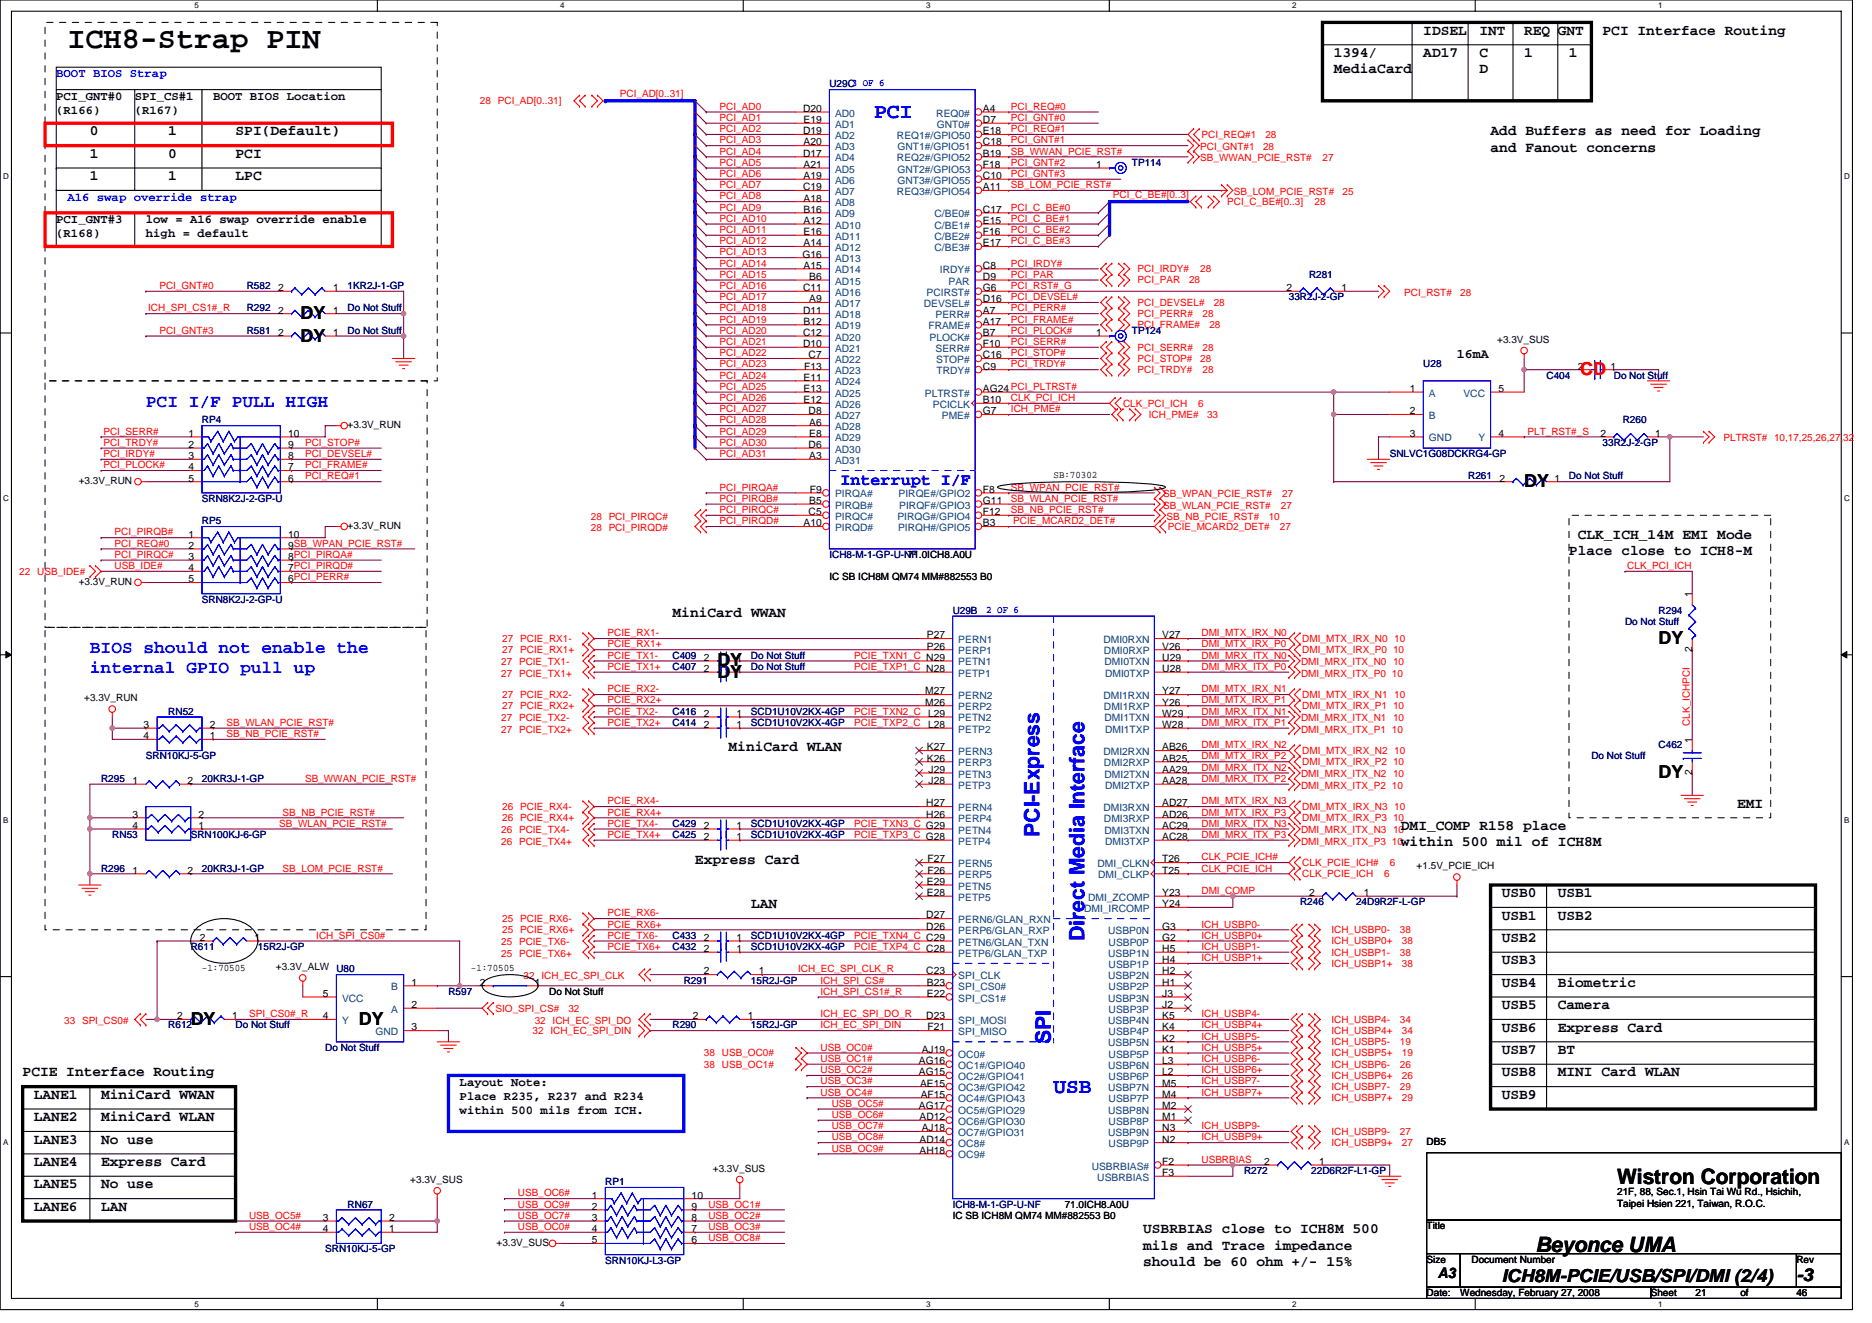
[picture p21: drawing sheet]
<svg xmlns="http://www.w3.org/2000/svg" width="297mm" height="210mm" viewBox="0 0 297 210" stroke-linecap="round" stroke-linejoin="round" font-family="sans-serif">
<defs><g id="words">
<text font-size="4.8" x="10.7" y="7.6">ICH8-Strap PIN</text>
<g font-size="3.4" fill="#00f">
<text x="138.7" y="18.8">PCI</text>
<text x="164.9" y="132.8" transform="rotate(-90 164.9 132.8)">PCI-Express</text>
<text x="172.1" y="149.4" transform="rotate(-90 172.1 149.4)">Direct Media Interface</text>
<text x="166.7" y="165.7" transform="rotate(-90 166.7 165.7)">SPI</text>
<text x="167.2" y="173.5">USB</text>
</g>
<g font-size="3.4">
<text x="256.6" y="187.9">Wistron Corporation</text>
<text x="243.6" y="198.7">Beyonce UMA</text>
</g>
<g font-size="2.8">
<text x="47.7" y="50.7">DY</text>
<text x="47.7" y="54.2">DY</text>
<text x="241.8" y="77.3">DY</text>
<text x="113.8" y="107.5">DY</text>
<text x="113.8" y="105.8">DY</text>
<text x="263.2" y="102.2">DY</text>
<text x="263.2" y="123.5">DY</text>
<text x="30.3" y="162.7">DY</text>
<text x="56.9" y="162.7">DY</text>
<text x="238.3" y="203.5">ICH8M-PCIE/USB/SPI/DMI (2/4)</text>
<text x="285" y="203.3">-3</text>
</g>
<text font-size="2.8" fill="#f00" x="250.7" y="59.5">CD</text>
<g font-size="2.8" fill="#00f">
<text x="23.2" y="64.6">PCI I/F PULL HIGH</text>
<text x="14.3" y="103.7">BIOS should not enable the</text>
<text x="14.3" y="106.9">internal GPIO pull up</text>
</g>
<text font-size="2.6" fill="#00f" x="133.4" y="76.9">Interrupt I/F</text>
<g font-size="2.3">
<text x="225.8" y="5.5">IDSEL</text>
<text x="234.7" y="5.5">INT</text>
<text x="241.8" y="5.5">REQ GNT</text>
<text x="254.3" y="5.5">PCI Interface Routing</text>
<text x="211.6" y="9">1394/</text>
<text x="211.6" y="11.7">MediaCard</text>
<text x="225.8" y="9">AD17</text>
<text x="234.7" y="9">C</text>
<text x="234.7" y="11.7">D</text>
<text x="241.8" y="9">1</text>
<text x="249" y="9">1</text>
<text x="14.3" y="21.5">0</text>
<text x="26.7" y="21.5">1</text>
<text x="37.4" y="21.5">SPI(Default)</text>
<text x="236.5" y="21.5">Add Buffers as need for Loading</text>
<text x="14.3" y="25">1</text>
<text x="14.3" y="28.6">1</text>
<text x="26.7" y="25">0</text>
<text x="26.7" y="28.6">1</text>
<text x="37.4" y="25">PCI</text>
<text x="37.4" y="28.6">LPC</text>
<text x="236.5" y="24.1">and Fanout concerns</text>
<text x="249" y="88.1">Place close to ICH8-M</text>
<text x="250.3" y="85.5">CLK_ICH_14M EMI Mode</text>
<text x="106.7" y="97.9">MiniCard WWAN</text>
<text x="115.6" y="119.3">MiniCard WLAN</text>
<text x="222.3" y="131.7">DMI_COMP R158 place</text>
<text x="275.6" y="128.2">EMI</text>
<text x="110.3" y="137.1">Express Card</text>
<text x="222.3" y="134.3">within 500 mil of ICH8M</text>
<text x="238.3" y="142.4">USB0</text>
<text x="247.2" y="142.4">USB1</text>
<text x="119.2" y="144.2">LAN</text>
<text x="238.3" y="149.5">USB2</text>
<text x="238.3" y="145.9">USB1</text>
<text x="247.2" y="145.9">USB2</text>
<text x="238.3" y="153.1">USB3</text>
<text x="238.3" y="160.2">USB5</text>
<text x="238.3" y="156.6">USB4</text>
<text x="247.2" y="160.2">Camera</text>
<text x="247.2" y="156.6">Biometric</text>
<text x="238.3" y="163.7">USB6</text>
<text x="238.3" y="167.3">USB7</text>
<text x="247.2" y="167.3">BT</text>
<text x="247.2" y="163.7">Express Card</text>
<text x="3.6" y="170.8">PCIE Interface Routing</text>
<text x="238.3" y="170.8">USB8</text>
<text x="247.2" y="170.8">MINI Card WLAN</text>
<text x="5.4" y="177.9">LANE2</text>
<text x="5.4" y="174.4">LANE1</text>
<text x="16" y="174.4">MiniCard WWAN</text>
<text x="16" y="177.9">MiniCard WLAN</text>
<text x="238.3" y="174.4">USB9</text>
<text x="5.4" y="181.5">LANE3</text>
<text x="5.4" y="185.1">LANE4</text>
<text x="16" y="185.1">Express Card</text>
<text x="16" y="181.5">No use</text>
<text x="5.4" y="188.6">LANE5</text>
<text x="16" y="188.6">No use</text>
<text x="5.4" y="192.2">LANE6</text>
<text x="16" y="192.2">LAN</text>
<text x="181.4" y="195.7">USBRBIAS close to ICH8M 500</text>
<text x="181.4" y="198.4">mils and Trace impedance</text>
<text x="181.4" y="201">should be 60 ohm +/- 15%</text>
<text x="228.2" y="202.9">A3</text>
</g>
<text font-size="2.1" x="231.2" y="56.9">16mA</text>
<g font-size="1.9">
<text x="8.9" y="15.9">PCI_GNT#0</text>
<text x="21.4" y="15.9">SPI_CS#1</text>
<text x="33.8" y="15.9">BOOT BIOS Location</text>
<text x="8.9" y="18.1">(R166)</text>
<text x="21.4" y="18.1">(R167)</text>
<text x="8.9" y="35.4">PCI_GNT#3</text>
<text x="23.2" y="35.4">low = A16 swap override enable</text>
<text x="8.9" y="37.6">(R168)</text>
<text x="23.2" y="37.6">high = default</text>
<text x="72.9" y="172.3">Layout Note:</text>
<text x="72.9" y="174.5">Place R235, R237 and R234</text>
<text x="72.9" y="176.8">within 500 mils from ICH.</text>
</g>
<g font-size="1.9" fill="#00f">
<text x="8.9" y="12.3">BOOT BIOS Strap</text>
<text x="10.7" y="31.9">A16 swap override strap</text>
</g>
<g font-size="1.6" fill="#f00">
<text x="76.1" y="16.5">28 PCI_AD[0..31]</text>
<text x="98.4" y="15.5">PCI_AD[0..31]</text>
<text x="114.2" y="17.4">PCI_AD0</text>
<text x="160.4" y="17.4">PCI_REQ#0</text>
<text x="114.2" y="19.2">PCI_AD1</text>
<text x="114.2" y="21">PCI_AD2</text>
<text x="114.2" y="22.8">PCI_AD3</text>
<text x="160.4" y="22.8">PCI_GNT#1</text>
<text x="160.4" y="19.2">PCI_GNT#0</text>
<text x="160.4" y="21">PCI_REQ#1</text>
<text x="190.5" y="23.8">PCI_GNT#1</text>
<text x="190.6" y="21.9">PCI_REQ#1</text>
<text x="200.4" y="23.8">28</text>
<text x="200.8" y="21.9">28</text>
<text x="114.2" y="24.5">PCI_AD4</text>
<text x="114.2" y="26.3">PCI_AD5</text>
<text x="114.2" y="28.1">PCI_AD6</text>
<text x="114.2" y="29.9">PCI_AD7</text>
<text x="160.4" y="29.9">SB_LOM_PCIE_RST#</text>
<text x="160.4" y="26.3">PCI_GNT#2</text>
<text x="160.4" y="28.1">PCI_GNT#3</text>
<text x="160.4" y="24.5">SB_WWAN_PCIE_RST#</text>
<text x="190.5" y="25.6">SB_WWAN_PCIE_RST#</text>
<text x="209.8" y="25.6">27</text>
<text x="114.2" y="31.6">PCI_AD8</text>
<text x="114.2" y="33.4">PCI_AD9</text>
<text x="114.2" y="35.2">PCI_AD10</text>
<text x="160.4" y="33.4">PCI_C_BE#0</text>
<text x="160.4" y="35.2">PCI_C_BE#1</text>
<text x="176.6" y="31.5">PCI_C_BE#[0..3]</text>
<text x="194.7" y="32.5">PCI_C_BE#[0..3]</text>
<text x="195.8" y="30.9">SB_LOM_PCIE_RST#</text>
<text x="208.6" y="32.5">28</text>
<text x="213" y="30.9">25</text>
<text x="114.2" y="37">PCI_AD11</text>
<text x="114.2" y="38.8">PCI_AD12</text>
<text x="114.2" y="40.5">PCI_AD13</text>
<text x="160.4" y="37">PCI_C_BE#2</text>
<text x="160.4" y="38.8">PCI_C_BE#3</text>
<text x="25.3" y="45.9">PCI_GNT#0</text>
<text x="114.2" y="45.9">PCI_AD16</text>
<text x="114.2" y="47.6">PCI_AD17</text>
<text x="114.2" y="42.3">PCI_AD14</text>
<text x="114.2" y="44.1">PCI_AD15</text>
<text x="160.4" y="42.3">PCI_IRDY#</text>
<text x="160.4" y="44.1">PCI_PAR</text>
<text x="160.4" y="47.6">PCI_DEVSEL#</text>
<text x="160.4" y="45.9">PCI_RST#_G</text>
<text x="180.5" y="43.2">PCI_IRDY#</text>
<text x="180.5" y="45">PCI_PAR</text>
<text x="188.7" y="45">28</text>
<text x="190.5" y="43.2">28</text>
<text x="222.8" y="46.9">PCI_RST#</text>
<text x="231.7" y="46.9">28</text>
<text x="23.5" y="49.4">ICH_SPI_CS1#_R</text>
<text x="25.3" y="53">PCI_GNT#3</text>
<text x="114.2" y="49.4">PCI_AD18</text>
<text x="114.2" y="51.2">PCI_AD19</text>
<text x="114.2" y="53">PCI_AD20</text>
<text x="160.4" y="49.4">PCI_PERR#</text>
<text x="160.4" y="53">PCI_PLOCK#</text>
<text x="160.4" y="51.2">PCI_FRAME#</text>
<text x="180.5" y="48.5">PCI_DEVSEL#</text>
<text x="180.5" y="50.3">PCI_PERR#</text>
<text x="180.5" y="52.1">PCI_FRAME#</text>
<text x="190.8" y="50.3">28</text>
<text x="191.9" y="52.1">28</text>
<text x="192.6" y="48.5">28</text>
<text x="114.2" y="54.8">PCI_AD21</text>
<text x="114.2" y="56.5">PCI_AD22</text>
<text x="114.2" y="58.3">PCI_AD23</text>
<text x="160.4" y="54.8">PCI_SERR#</text>
<text x="160.4" y="56.5">PCI_STOP#</text>
<text x="160.4" y="58.3">PCI_TRDY#</text>
<text x="180.5" y="55.6">PCI_SERR#</text>
<text x="180.5" y="57.4">PCI_STOP#</text>
<text x="180.5" y="59.2">PCI_TRDY#</text>
<text x="190.5" y="57.4">28</text>
<text x="190.8" y="55.6">28</text>
<text x="190.8" y="59.2">28</text>
<text x="114.2" y="60.1">PCI_AD24</text>
<text x="114.2" y="61.9">PCI_AD25</text>
<text x="114.2" y="63.6">PCI_AD26</text>
<text x="114.2" y="65.4">PCI_AD27</text>
<text x="160.4" y="63.6">CLK_PCI_ICH</text>
<text x="160.4" y="65.4">ICH_PME#</text>
<text x="178.2" y="64.5">CLK_PCI_ICH</text>
<text x="190.1" y="64.5">6</text>
<text x="16.4" y="69">PCI_SERR#</text>
<text x="16.4" y="70.8">PCI_TRDY#</text>
<text x="48.4" y="70.8">PCI_STOP#</text>
<text x="114.2" y="67.2">PCI_AD28</text>
<text x="114.2" y="69">PCI_AD29</text>
<text x="114.2" y="70.8">PCI_AD30</text>
<text x="182.3" y="66.3">ICH_PME#</text>
<text x="191.5" y="66.3">33</text>
<text x="242.4" y="69">PLT_RST#_S</text>
<text x="273.5" y="70">PLTRST# 10,17,25,26,27,32</text>
<text x="16.4" y="72.5">PCI_IRDY#</text>
<text x="16.4" y="74.3">PCI_PLOCK#</text>
<text x="48.4" y="76.1">PCI_REQ#1</text>
<text x="48.4" y="74.3">PCI_FRAME#</text>
<text x="48.4" y="72.5">PCI_DEVSEL#</text>
<text x="114.2" y="72.5">PCI_AD31</text>
<text x="114.2" y="77.9">PCI_PIRQA#</text>
<text x="160.4" y="77.9">SB_WPAN_PCIE_RST#</text>
<text x="93.7" y="82.5">28 PCI_PIRQC#</text>
<text x="114.2" y="79.7">PCI_PIRQB#</text>
<text x="114.2" y="81.4">PCI_PIRQC#</text>
<text x="114.2" y="83.2">PCI_PIRQD#</text>
<text x="160.4" y="81.4">SB_NB_PCIE_RST#</text>
<text x="160.4" y="79.7">SB_WLAN_PCIE_RST#</text>
<text x="160.8" y="83.2">PCIE_MCARD2_DET#</text>
<text x="184.6" y="80.7">SB_WLAN_PCIE_RST#</text>
<text x="184.6" y="78.9">SB_WPAN_PCIE_RST#</text>
<text x="185.1" y="82.5">SB_NB_PCIE_RST#</text>
<text x="201.3" y="82.5">10</text>
<text x="203.3" y="80.7">27</text>
<text x="203.4" y="78.9">27</text>
<text x="18.2" y="85">PCI_PIRQB#</text>
<text x="18.2" y="86.8">PCI_REQ#0</text>
<text x="18.2" y="88.5">PCI_PIRQC#</text>
<text x="93.7" y="84.3">28 PCI_PIRQD#</text>
<text x="185.3" y="84.1">PCIE_MCARD2_DET#</text>
<text x="203.1" y="84.1">27</text>
<text x="3.1" y="91.2">22 USB_IDE#</text>
<text x="18.2" y="90.3">USB_IDE#</text>
<text x="258.2" y="90.3">CLK_PCI_ICH</text>
<text x="79.7" y="101.9">27 PCIE_RX1-</text>
<text x="96.4" y="101">PCIE_RX1-</text>
<text x="190.6" y="101">DMI_MTX_IRX_N0</text>
<text x="206.6" y="101.9">DMI_MTX_IRX_N0 10</text>
<text x="79.5" y="105.6">27 PCIE_TX1-</text>
<text x="79.5" y="107.4">27 PCIE_TX1+</text>
<text x="79.7" y="103.7">27 PCIE_RX1+</text>
<text x="96.4" y="104.5">PCIE_TX1-</text>
<text x="96.4" y="106.3">PCIE_TX1+</text>
<text x="96.4" y="102.8">PCIE_RX1+</text>
<text x="135.5" y="106.3">PCIE_TXP1_C N28</text>
<text x="135.5" y="104.5">PCIE_TXN1_C N29</text>
<text x="190.6" y="102.8">DMI_MTX_IRX_P0</text>
<text x="190.6" y="106.3">DMI_MRX_ITX_P0</text>
<text x="190.6" y="104.5">DMI_MRX_ITX_N0</text>
<text x="206.5" y="105.6">DMI_MRX_ITX_N0 10</text>
<text x="206.5" y="107.4">DMI_MRX_ITX_P0 10</text>
<text x="206.6" y="103.7">DMI_MTX_IRX_P0 10</text>
<text x="79.7" y="110.8">27 PCIE_RX2-</text>
<text x="79.7" y="112.5">27 PCIE_RX2+</text>
<text x="96.4" y="113.4">PCIE_TX2-</text>
<text x="96.4" y="109.9">PCIE_RX2-</text>
<text x="96.4" y="111.7">PCIE_RX2+</text>
<text x="135.5" y="113.4">PCIE_TXN2_C L29</text>
<text x="190.6" y="111.7">DMI_MTX_IRX_P1</text>
<text x="190.6" y="113.4">DMI_MRX_ITX_N1</text>
<text x="190.6" y="109.9">DMI_MTX_IRX_N1</text>
<text x="206.6" y="110.8">DMI_MTX_IRX_N1 10</text>
<text x="206.6" y="112.5">DMI_MTX_IRX_P1 10</text>
<text x="36" y="115.2">SB_WLAN_PCIE_RST#</text>
<text x="36" y="117">SB_NB_PCIE_RST#</text>
<text x="79.5" y="114.5">27 PCIE_TX2-</text>
<text x="79.5" y="116.3">27 PCIE_TX2+</text>
<text x="96.4" y="115.2">PCIE_TX2+</text>
<text x="135.5" y="115.2">PCIE_TXP2_C</text>
<text x="190.6" y="115.2">DMI_MRX_ITX_P1</text>
<text x="190.6" y="118.8">DMI_MTX_IRX_N2</text>
<text x="206.5" y="114.5">DMI_MRX_ITX_N1 10</text>
<text x="206.5" y="116.3">DMI_MRX_ITX_P1 10</text>
<text x="206.6" y="119.7">DMI_MTX_IRX_N2 10</text>
<text x="268.2" y="115.2" transform="rotate(-90 268.2 115.2)">CLK_ICHPCI</text>
<text x="48.4" y="124.1">SB_WWAN_PCIE_RST#</text>
<text x="190.6" y="120.5">DMI_MTX_IRX_P2</text>
<text x="190.6" y="124.1">DMI_MRX_ITX_P2</text>
<text x="190.6" y="122.3">DMI_MRX_ITX_N2</text>
<text x="206.5" y="123.4">DMI_MRX_ITX_N2 10</text>
<text x="206.5" y="125.2">DMI_MRX_ITX_P2 10</text>
<text x="206.6" y="121.4">DMI_MTX_IRX_P2 10</text>
<text x="44.3" y="131.2">SB_WLAN_PCIE_RST#</text>
<text x="44.8" y="129.4">SB_NB_PCIE_RST#</text>
<text x="79.7" y="128.5">26 PCIE_RX4-</text>
<text x="79.7" y="130.3">26 PCIE_RX4+</text>
<text x="96.4" y="129.4">PCIE_RX4+</text>
<text x="96.4" y="127.7">PCIE_RX4-</text>
<text x="96.4" y="131.2">PCIE_TX4-</text>
<text x="135.5" y="131.2">PCIE_TXN3_C G29</text>
<text x="190.6" y="129.4">DMI_MTX_IRX_P3</text>
<text x="190.6" y="127.7">DMI_MTX_IRX_N3</text>
<text x="190.6" y="131.2">DMI_MRX_ITX_N3</text>
<text x="206.6" y="128.5">DMI_MTX_IRX_N3 10</text>
<text x="206.6" y="130.3">DMI_MTX_IRX_P3 10</text>
<text x="79.5" y="132.3">26 PCIE_TX4-</text>
<text x="79.5" y="134">26 PCIE_TX4+</text>
<text x="96.4" y="133">PCIE_TX4+</text>
<text x="135.5" y="133">PCIE_TXP3_C G28</text>
<text x="190.6" y="133">DMI_MRX_ITX_P3</text>
<text x="190.6" y="136.5">CLK_PCIE_ICH#</text>
<text x="206.5" y="132.3">DMI_MRX_ITX_N3 10</text>
<text x="206.5" y="134">DMI_MRX_ITX_P3 10</text>
<text x="206.6" y="137.4">CLK_PCIE_ICH#</text>
<text x="220.5" y="137.4">6</text>
<text x="44.8" y="138.3">SB_LOM_PCIE_RST#</text>
<text x="190.6" y="138.3">CLK_PCIE_ICH</text>
<text x="190.6" y="141.9">DMI_COMP</text>
<text x="206.6" y="139.2">CLK_PCIE_ICH</text>
<text x="219.6" y="139.2">6</text>
<text x="50.2" y="149">ICH_SPI_CS0#</text>
<text x="79.7" y="146.3">25 PCIE_RX6-</text>
<text x="79.7" y="148.1">25 PCIE_RX6+</text>
<text x="96.4" y="147.2">PCIE_RX6+</text>
<text x="96.4" y="145.4">PCIE_RX6-</text>
<text x="96.4" y="149">PCIE_TX6-</text>
<text x="135.5" y="149">PCIE_TXN4_C C29</text>
<text x="190.6" y="147.2">ICH_USBP0-</text>
<text x="190.6" y="149">ICH_USBP0+</text>
<text x="211.3" y="148.1">ICH_USBP0-</text>
<text x="211.3" y="149.9">ICH_USBP0+</text>
<text x="222.1" y="148.1">38</text>
<text x="222.5" y="149.9">38</text>
<text x="79.5" y="150.1">25 PCIE_TX6-</text>
<text x="79.5" y="151.8">25 PCIE_TX6+</text>
<text x="83.1" y="155.4">32 ICH_EC_SPI_CLK</text>
<text x="96.4" y="150.8">PCIE_TX6+</text>
<text x="126.6" y="154.3">ICH_EC_SPI_CLK_R</text>
<text x="135.5" y="150.8">PCIE_TXP4_C C28</text>
<text x="190.6" y="150.8">ICH_USBP1-</text>
<text x="190.6" y="152.5">ICH_USBP1+</text>
<text x="211.3" y="151.7">ICH_USBP1-</text>
<text x="211.3" y="153.4">ICH_USBP1+</text>
<text x="222.1" y="151.7">38</text>
<text x="222.5" y="153.4">38</text>
<text x="39.5" y="161.4">SPI_CS0#_R</text>
<text x="78.6" y="160.5">SIO_SPI_CS#</text>
<text x="90.2" y="160.5">32</text>
<text x="130.2" y="161.4">ICH_EC_SPI_DO_R</text>
<text x="130.2" y="156.1">ICH_SPI_CS#</text>
<text x="130.2" y="157.9">ICH_SPI_CS1#_R</text>
<text x="190.6" y="161.4">ICH_USBP4-</text>
<text x="10.2" y="162.5">33 SPI_CS0#</text>
<text x="84.5" y="164.1">32 ICH_EC_SPI_DIN</text>
<text x="84.9" y="162.5">32 ICH_EC_SPI_DO</text>
<text x="111.7" y="167.7">38 USB_OC0#</text>
<text x="130.2" y="166.8">USB_OC0#</text>
<text x="130.2" y="163.2">ICH_EC_SPI_DIN</text>
<text x="190.6" y="166.8">ICH_USBP5+</text>
<text x="190.6" y="165">ICH_USBP5-</text>
<text x="190.6" y="163.2">ICH_USBP4+</text>
<text x="211.3" y="165.9">ICH_USBP5-</text>
<text x="211.3" y="167.7">ICH_USBP5+</text>
<text x="211.3" y="162.3">ICH_USBP4-</text>
<text x="211.3" y="164.1">ICH_USBP4+</text>
<text x="222.1" y="165.9">19</text>
<text x="222.1" y="162.3">34</text>
<text x="222.5" y="167.7">19</text>
<text x="222.5" y="164.1">34</text>
<text x="111.7" y="169.4">38 USB_OC1#</text>
<text x="130.2" y="168.6">USB_OC1#</text>
<text x="130.2" y="173.9">USB_OC4#</text>
<text x="130.2" y="170.3">USB_OC2#</text>
<text x="130.2" y="172.1">USB_OC3#</text>
<text x="190.6" y="170.3">ICH_USBP6+</text>
<text x="190.6" y="168.6">ICH_USBP6-</text>
<text x="190.6" y="173.9">ICH_USBP7+</text>
<text x="190.6" y="172.1">ICH_USBP7-</text>
<text x="211.3" y="169.4">ICH_USBP6-</text>
<text x="211.3" y="171.2">ICH_USBP6+</text>
<text x="211.3" y="173">ICH_USBP7-</text>
<text x="222.1" y="169.4">26</text>
<text x="222.1" y="173">29</text>
<text x="222.5" y="171.2">26</text>
<text x="132" y="179.2">USB_OC7#</text>
<text x="132" y="177.4">USB_OC6#</text>
<text x="132" y="175.7">USB_OC5#</text>
<text x="190.6" y="179.2">ICH_USBP9-</text>
<text x="211.3" y="174.8">ICH_USBP7+</text>
<text x="222.5" y="174.8">29</text>
<text x="132" y="181">USB_OC8#</text>
<text x="132" y="182.8">USB_OC9#</text>
<text x="190.6" y="184.6">USBRBIAS</text>
<text x="190.6" y="181">ICH_USBP9+</text>
<text x="211.3" y="180.1">ICH_USBP9-</text>
<text x="211.3" y="181.9">ICH_USBP9+</text>
<text x="222.1" y="180.1">27</text>
<text x="222.5" y="181.9">27</text>
<text x="82.2" y="191.7">USB_OC9#</text>
<text x="82.2" y="189.9">USB_OC6#</text>
<text x="112.4" y="191.7">USB_OC1#</text>
<text x="39.5" y="193.4">USB_OC5#</text>
<text x="39.5" y="195.2">USB_OC4#</text>
<text x="82.2" y="195.2">USB_OC0#</text>
<text x="82.2" y="193.4">USB_OC7#</text>
<text x="112.4" y="195.2">USB_OC3#</text>
<text x="112.4" y="197">USB_OC8#</text>
<text x="112.4" y="193.4">USB_OC2#</text>
</g>
<g font-size="1.6">
<text x="127.4" y="17.8">D20</text>
<text x="156" y="17.8">A4</text>
<text x="127.4" y="21.3">D19</text>
<text x="127.5" y="19.5">E19</text>
<text x="127.5" y="23.1">A20</text>
<text x="156" y="21.3">E18</text>
<text x="156" y="23.1">C18</text>
<text x="156" y="19.5">D7</text>
<text x="127.4" y="24.9">D17</text>
<text x="127.5" y="26.6">A21</text>
<text x="127.5" y="28.4">A19</text>
<text x="156" y="24.9">B19</text>
<text x="156" y="26.6">F18</text>
<text x="156" y="28.4">C10</text>
<text x="173.9" y="26.6">1</text>
<text x="127.4" y="30.2">C19</text>
<text x="127.5" y="35.5">A12</text>
<text x="127.5" y="32">A18</text>
<text x="127.5" y="33.8">B16</text>
<text x="156" y="30.2">A11</text>
<text x="156" y="33.8">C17</text>
<text x="156" y="35.5">E15</text>
<text x="127.3" y="40.9">G16</text>
<text x="127.5" y="37.3">E16</text>
<text x="127.5" y="39.1">A14</text>
<text x="156" y="37.3">F16</text>
<text x="156" y="39.1">E17</text>
<text x="44.1" y="46.2">2</text>
<text x="52.8" y="46.2">1</text>
<text x="127.4" y="46.2">C11</text>
<text x="127.5" y="42.7">A15</text>
<text x="128.4" y="44.4">B6</text>
<text x="128.4" y="48">A9</text>
<text x="156" y="48">D16</text>
<text x="156" y="46.2">G6</text>
<text x="156" y="42.7">C8</text>
<text x="156" y="44.4">D9</text>
<text x="204.1" y="46.2">2</text>
<text x="212.9" y="46.2">1</text>
<text x="44.1" y="53.3">2</text>
<text x="44.1" y="49.8">2</text>
<text x="52.8" y="53.3">1</text>
<text x="52.8" y="49.8">1</text>
<text x="127.4" y="49.8">D11</text>
<text x="127.4" y="53.3">C12</text>
<text x="127.5" y="51.5">B12</text>
<text x="156" y="53.3">B7</text>
<text x="156" y="49.8">A7</text>
<text x="156" y="51.5">A17</text>
<text x="173.9" y="53.3">1</text>
<text x="127.4" y="55.1">D10</text>
<text x="127.6" y="58.7">F13</text>
<text x="128.3" y="56.9">C7</text>
<text x="156" y="58.7">C9</text>
<text x="156" y="55.1">F10</text>
<text x="156" y="56.9">C16</text>
<text x="237.6" y="54.4">+3.3V_SUS</text>
<text x="250.4" y="58.7">2</text>
<text x="255.5" y="58.7">1</text>
<text x="127.5" y="60.4">E11</text>
<text x="127.5" y="62.2">E13</text>
<text x="127.5" y="64">E12</text>
<text x="128.3" y="65.8">D8</text>
<text x="156" y="65.8">G7</text>
<text x="156" y="64">B10</text>
<text x="156" y="62.2">AG24 PCI_PLTRST#</text>
<text x="223.7" y="62.2">1</text>
<text x="223.7" y="65.8">2</text>
<text x="237.8" y="62.2">5</text>
<text x="29.9" y="69.3">1</text>
<text x="29.9" y="71.1">2</text>
<text x="45.7" y="71.1">9</text>
<text x="45.7" y="69.3">10</text>
<text x="55.2" y="67.9">+3.3V_RUN</text>
<text x="128.3" y="71.1">D6</text>
<text x="128.4" y="67.5">A6</text>
<text x="128.4" y="69.3">E8</text>
<text x="223.7" y="69.3">3</text>
<text x="237.8" y="69.3">4</text>
<text x="253.9" y="69.3">2</text>
<text x="262.7" y="69.3">1</text>
<text x="12.5" y="76.8">+3.3V_RUN</text>
<text x="29.9" y="72.9">3</text>
<text x="29.9" y="74.7">4</text>
<text x="29.9" y="76.4">5</text>
<text x="45.7" y="76.4">6</text>
<text x="45.7" y="74.7">7</text>
<text x="45.7" y="72.9">8</text>
<text x="128.4" y="72.9">A3</text>
<text x="167.2" y="75.9">SB:70302</text>
<text x="237.9" y="76.4">2</text>
<text x="246.7" y="76.4">1</text>
<text x="55.2" y="83.9">+3.3V_RUN</text>
<text x="127.5" y="83.5">A10</text>
<text x="128.3" y="81.8">C5</text>
<text x="128.4" y="80">B5</text>
<text x="128.5" y="78.2">F9</text>
<text x="156" y="78.2">F8</text>
<text x="156" y="80">G11</text>
<text x="156" y="81.8">F12</text>
<text x="156" y="83.5">B3</text>
<text x="29.9" y="85.3">1</text>
<text x="29.9" y="87.1">2</text>
<text x="29.9" y="88.9">3</text>
<text x="45.7" y="88.9">8PCI_PIRQA#</text>
<text x="45.7" y="87.1">9SB_WPAN_PCIE_RST#</text>
<text x="45.7" y="85.3">10</text>
<text x="144.1" y="88.5">71.0ICH8.A0U</text>
<text x="12.5" y="92.8">+3.3V_RUN</text>
<text x="29.9" y="90.7">4</text>
<text x="29.9" y="92.4">5</text>
<text x="45.7" y="92.4">6PCI_PERR#</text>
<text x="45.7" y="90.7">7PCI_PIRQD#</text>
<text x="131.6" y="92.1">IC SB ICH8M QM74 MM#882553 B0</text>
<text x="268.5" y="94.8" transform="rotate(-90 268.5 94.8)">1</text>
<text x="147.1" y="101.3">P27</text>
<text x="184.4" y="101.3">V27</text>
<text x="111.7" y="106.7">2</text>
<text x="111.7" y="104.9">2</text>
<text x="116.9" y="106.7">1</text>
<text x="116.9" y="104.9">1</text>
<text x="147.1" y="103.1">P26</text>
<text x="184.4" y="103.1">V26</text>
<text x="184.4" y="104.9">U29</text>
<text x="184.4" y="106.7">U28</text>
<text x="268.5" y="103.5" transform="rotate(-90 268.5 103.5)">2</text>
<text x="13.4" y="111.3">+3.3V_RUN</text>
<text x="111.7" y="113.8">2</text>
<text x="116.9" y="113.8">1</text>
<text x="146.8" y="110.2">M27</text>
<text x="146.8" y="112">M26</text>
<text x="184.4" y="112">Y26</text>
<text x="184.4" y="113.8">W29</text>
<text x="184.4" y="110.2">Y27</text>
<text x="22.8" y="115.5">3</text>
<text x="22.8" y="117.3">4</text>
<text x="33.3" y="117.3">1</text>
<text x="33.3" y="115.5">2</text>
<text x="111.7" y="115.5">2</text>
<text x="116.9" y="115.5">1</text>
<text x="147.1" y="119.1">K27</text>
<text x="147.3" y="115.5">L28</text>
<text x="184.4" y="119.1">AB26</text>
<text x="184.4" y="115.5">W28</text>
<text x="268.5" y="117.9" transform="rotate(-90 268.5 117.9)">1</text>
<text x="21" y="124.4">1</text>
<text x="29.7" y="124.4">2</text>
<text x="147.1" y="120.9">K26</text>
<text x="147.3" y="122.7">J29</text>
<text x="147.3" y="124.4">J28</text>
<text x="184.4" y="120.9">AB25</text>
<text x="184.4" y="122.7">AA29</text>
<text x="184.4" y="124.4">AA28</text>
<text x="268.5" y="123.1" transform="rotate(-90 268.5 123.1)">2</text>
<text x="21" y="129.8">3</text>
<text x="21" y="131.6">4</text>
<text x="31.5" y="131.6">1</text>
<text x="31.5" y="129.8">2</text>
<text x="111.7" y="131.6">2</text>
<text x="116.9" y="131.6">1</text>
<text x="147" y="128">H27</text>
<text x="147" y="129.8">H26</text>
<text x="184.4" y="129.8">AD26</text>
<text x="184.4" y="131.6">AC29</text>
<text x="184.4" y="128">AD27</text>
<text x="111.7" y="133.3">2</text>
<text x="116.9" y="133.3">1</text>
<text x="147.2" y="136.9">F27</text>
<text x="184.4" y="136.9">T26</text>
<text x="184.4" y="133.3">AC28</text>
<text x="224.8" y="138">+1.5V_PCIE_ICH</text>
<text x="21" y="138.7">1</text>
<text x="29.7" y="138.7">2</text>
<text x="147.1" y="140.4">E29</text>
<text x="147.1" y="142.2">E28</text>
<text x="147.2" y="138.7">F26</text>
<text x="184.4" y="142.2">Y23</text>
<text x="184.4" y="144">Y24</text>
<text x="184.4" y="138.7">T25</text>
<text x="207.7" y="142.2">2</text>
<text x="216.4" y="142.2">1</text>
<text x="31.7" y="149.3">2</text>
<text x="40.4" y="149.3">1</text>
<text x="111.7" y="149.3">2</text>
<text x="116.9" y="149.3">1</text>
<text x="147" y="145.8">D27</text>
<text x="147" y="147.6">D26</text>
<text x="184.4" y="149.3">G2</text>
<text x="184.4" y="147.6">G3</text>
<text x="32" y="154.2">-1:70505</text>
<text x="43.8" y="154">+3.3V_ALW</text>
<text x="74.7" y="154.2">-1:70505</text>
<text x="111.7" y="154.7">2</text>
<text x="111.7" y="151.1">2</text>
<text x="116.9" y="151.1">1</text>
<text x="120.4" y="154.7">1</text>
<text x="147" y="154.7">C23</text>
<text x="184.4" y="152.9">H4</text>
<text x="184.4" y="151.1">H5</text>
<text x="184.4" y="154.7">H2</text>
<text x="28.1" y="161.8">2</text>
<text x="36.8" y="161.8">1</text>
<text x="51.2" y="161.8">4</text>
<text x="51.2" y="158.2">5</text>
<text x="65.3" y="156.4">1</text>
<text x="65.3" y="160">2</text>
<text x="76.1" y="156.4">2</text>
<text x="84.9" y="156.4">1</text>
<text x="87.2" y="157.9">Do Not Stuff</text>
<text x="109.9" y="161.8">2</text>
<text x="118.6" y="161.8">1</text>
<text x="147" y="161.8">D23</text>
<text x="147.1" y="156.4">B23</text>
<text x="147.1" y="158.2">E22</text>
<text x="184.4" y="156.4">H1</text>
<text x="184.4" y="160">J2</text>
<text x="184.4" y="158.2">J3</text>
<text x="184.4" y="161.8">K5</text>
<text x="65.3" y="163.6">3</text>
<text x="146.3" y="167.1">AJ19</text>
<text x="147.2" y="163.6">F21</text>
<text x="184.4" y="163.6">K4</text>
<text x="184.4" y="167.1">K1</text>
<text x="184.4" y="165.3">K2</text>
<text x="145.8" y="168.9">AG16</text>
<text x="145.8" y="170.7">AG15</text>
<text x="146" y="172.4">AE15</text>
<text x="184.4" y="170.7">L2</text>
<text x="184.4" y="168.9">L3</text>
<text x="184.4" y="172.4">M5</text>
<text x="145.8" y="176">AG17</text>
<text x="145.9" y="177.8">AD12</text>
<text x="146.1" y="174.2">AF15</text>
<text x="146.3" y="179.6">AJ18</text>
<text x="184.4" y="174.2">M4</text>
<text x="184.4" y="177.8">M1</text>
<text x="184.4" y="176">M2</text>
<text x="184.4" y="179.6">N3</text>
<text x="113.1" y="186">+3.3V_SUS</text>
<text x="145.9" y="181.3">AD14</text>
<text x="145.9" y="183.1">AH18</text>
<text x="184.4" y="181.3">N2</text>
<text x="184.4" y="184.9">F2</text>
<text x="200.6" y="184.9">2</text>
<text x="209.3" y="184.9">1</text>
<text x="226.4" y="181.7">DB5</text>
<text x="65.1" y="187.7">+3.3V_SUS</text>
<text x="93.9" y="190.2">1</text>
<text x="109.7" y="190.2">10</text>
<text x="168.9" y="191.7">71.0ICH8.A0U</text>
<text x="184.4" y="186.7">F3</text>
<text x="256.6" y="189.7">21F, 88, Sec.1, Hsin Tai Wu Rd., Hsichih,</text>
<text x="256.6" y="191.5">Taipei Hsien 221, Taiwan, R.O.C.</text>
<text x="51.2" y="193.8">3</text>
<text x="51.2" y="195.6">4</text>
<text x="61.7" y="195.6">1</text>
<text x="61.7" y="193.8">2</text>
<text x="78.8" y="197.7">+3.3V_SUS</text>
<text x="93.9" y="192">2</text>
<text x="93.9" y="193.8">3</text>
<text x="93.9" y="195.6">4</text>
<text x="93.9" y="197.3">5</text>
<text x="109.7" y="197.3">6</text>
<text x="109.7" y="195.6">7</text>
<text x="109.7" y="193.8">8</text>
<text x="109.7" y="192">9</text>
<text x="151.2" y="193.4">IC SB ICH8M QM74 MM#882553 B0</text>
<text x="226.4" y="195.1">Title</text>
<text x="226.4" y="200.4">Size</text>
<text x="233.5" y="200.4">Document Number</text>
<text x="285" y="200.4">Rev</text>
<text x="226.4" y="205.7">Date:</text>
<text x="231.7" y="205.7">Wednesday, February 27, 2008</text>
<text x="261.9" y="205.7">Sheet</text>
<text x="269" y="205.7">21</text>
<text x="276.2" y="205.7">of</text>
<text x="285" y="205.7">46</text>
</g>
<g font-size="1.6" fill="#000080">
<text x="131.6" y="13.9">U29C3 OF 6</text>
<text x="179.6" y="26.3">TP114</text>
<text x="39.2" y="45.9">R582</text>
<text x="55.2" y="45.9">1KR2J-1-GP</text>
<text x="204.5" y="47.6">33R2J-2-GP</text>
<text x="207.7" y="44.1">R281</text>
<text x="39.2" y="53">R581</text>
<text x="39.2" y="49.4">R292</text>
<text x="55.2" y="53">Do Not Stuff</text>
<text x="55.2" y="49.4">Do Not Stuff</text>
<text x="179.6" y="53">TP124</text>
<text x="225.8" y="58.3">U28</text>
<text x="245.4" y="60.1">C404</text>
<text x="256.1" y="60.1">Do Not Stuff</text>
<text x="32" y="67.2">RP4</text>
<text x="254.3" y="70.8">33R2J-2-GP</text>
<text x="257.5" y="67.2">R260</text>
<text x="220.5" y="72.5">SNLVC1G08DCKRG4-GP</text>
<text x="233" y="76.1">R261</text>
<text x="249" y="76.1">Do Not Stuff</text>
<text x="32" y="79.7">SRN8K2J-2-GP-U</text>
<text x="32" y="83.2">RP5</text>
<text x="131.6" y="88.5">ICH8-M-1-GP-U-NF</text>
<text x="32" y="95.7">SRN8K2J-2-GP-U</text>
<text x="151.2" y="97.4">U29B</text>
<text x="257.8" y="99.2">Do Not Stuff</text>
<text x="263.2" y="97.4">R294</text>
<text x="106.7" y="106.3">C407</text>
<text x="106.7" y="104.5">C409</text>
<text x="119.2" y="106.3">Do Not Stuff</text>
<text x="119.2" y="104.5">Do Not Stuff</text>
<text x="26.7" y="113.4">RN52</text>
<text x="106.7" y="113.4">C416</text>
<text x="119.2" y="113.4">SCD1U10V2KX-4GP</text>
<text x="106.7" y="115.2">C414</text>
<text x="119.2" y="115.2">SCD1U10V2KX-4GP</text>
<text x="263.2" y="118.8">C462</text>
<text x="16" y="124.1">R295</text>
<text x="23.2" y="120.5">SRN10KJ-5-GP</text>
<text x="32" y="124.1">20KR3J-1-GP</text>
<text x="252.5" y="120.5">Do Not Stuff</text>
<text x="106.7" y="131.2">C429</text>
<text x="119.2" y="131.2">SCD1U10V2KX-4GP</text>
<text x="17.8" y="133">RN53</text>
<text x="30.3" y="133">SRN100KJ-6-GP</text>
<text x="106.7" y="133">C425</text>
<text x="119.2" y="133">SCD1U10V2KX-4GP</text>
<text x="16" y="138.3">R296</text>
<text x="32" y="138.3">20KR3J-1-GP</text>
<text x="206.3" y="143.7">R246</text>
<text x="215.2" y="143.7">24D9R2F-L-GP</text>
<text x="106.7" y="149">C433</text>
<text x="119.2" y="149">SCD1U10V2KX-4GP</text>
<text x="30.3" y="150.8">R611</text>
<text x="40.9" y="150.8">15R2J-GP</text>
<text x="53.4" y="154.3">U80</text>
<text x="106.7" y="150.8">C432</text>
<text x="119.2" y="150.8">SCD1U10V2KX-4GP</text>
<text x="71.2" y="157.9">R597</text>
<text x="108.5" y="156.1">R291</text>
<text x="119.2" y="156.1">15R2J-GP</text>
<text x="26.7" y="163.2">R612</text>
<text x="37.4" y="163.2">Do Not Stuff</text>
<text x="51.6" y="166.8">Do Not Stuff</text>
<text x="106.7" y="163.2">R290</text>
<text x="119.2" y="163.2">15R2J-GP</text>
<text x="55.2" y="191.7">RN67</text>
<text x="96.1" y="188.1">RP1</text>
<text x="151.2" y="191.7">ICH8-M-1-GP-U-NF</text>
<text x="197.4" y="186.3">R272</text>
<text x="208.1" y="186.3">22D6R2F-L1-GP</text>
<text x="51.6" y="198.8">SRN10KJ-5-GP</text>
<text x="96.1" y="200.6">SRN10KJ-L3-GP</text>
</g>
<g font-size="1.6" fill="#004080">
<text x="132.5" y="18.5">AD0</text>
<text x="132.5" y="20.3">AD1</text>
<text x="132.5" y="22.1">AD2</text>
<text x="132.5" y="23.8">AD3</text>
<text x="142.3" y="22.1">REQ1#/GPIO50</text>
<text x="142.4" y="23.8">GNT1#/GPIO51</text>
<text x="148.6" y="18.5">REQ0#</text>
<text x="148.7" y="20.3">GNT0#</text>
<text x="132.5" y="25.6">AD4</text>
<text x="132.5" y="27.4">AD5</text>
<text x="132.5" y="29.2">AD6</text>
<text x="142.3" y="25.6">REQ2#/GPIO52</text>
<text x="142.4" y="27.4">GNT2#/GPIO53</text>
<text x="142.4" y="29.2">GNT3#/GPIO55</text>
<text x="132.5" y="30.9">AD7</text>
<text x="132.5" y="32.7">AD8</text>
<text x="132.5" y="34.5">AD9</text>
<text x="142.3" y="30.9">REQ3#/GPIO54</text>
<text x="148.3" y="34.5">C/BE0#</text>
<text x="132.5" y="36.3">AD10</text>
<text x="132.5" y="38.1">AD11</text>
<text x="132.5" y="39.8">AD12</text>
<text x="132.5" y="41.6">AD13</text>
<text x="148.3" y="36.3">C/BE1#</text>
<text x="148.3" y="38.1">C/BE2#</text>
<text x="148.3" y="39.8">C/BE3#</text>
<text x="132.5" y="43.4">AD14</text>
<text x="132.5" y="45.2">AD15</text>
<text x="132.5" y="46.9">AD16</text>
<text x="147" y="46.9">PCIRST#</text>
<text x="149.1" y="43.4">IRDY#</text>
<text x="150.5" y="45.2">PAR</text>
<text x="132.5" y="48.7">AD17</text>
<text x="132.5" y="50.5">AD18</text>
<text x="132.5" y="52.3">AD19</text>
<text x="146.6" y="48.7">DEVSEL#</text>
<text x="147.3" y="52.3">FRAME#</text>
<text x="148.5" y="50.5">PERR#</text>
<text x="132.5" y="54.1">AD20</text>
<text x="132.5" y="55.8">AD21</text>
<text x="132.5" y="57.6">AD22</text>
<text x="132.5" y="59.4">AD23</text>
<text x="147.5" y="54.1">PLOCK#</text>
<text x="148.5" y="55.8">SERR#</text>
<text x="148.5" y="57.6">STOP#</text>
<text x="148.6" y="59.4">TRDY#</text>
<text x="132.5" y="61.2">AD24</text>
<text x="132.5" y="62.9">AD25</text>
<text x="132.5" y="64.7">AD26</text>
<text x="146.7" y="62.9">PLTRST#</text>
<text x="148" y="64.7">PCICLK</text>
<text x="226.7" y="62.9">A</text>
<text x="232.2" y="62.9">VCC</text>
<text x="132.5" y="66.5">AD27</text>
<text x="132.5" y="68.3">AD28</text>
<text x="132.5" y="70.1">AD29</text>
<text x="132.5" y="71.8">AD30</text>
<text x="149.5" y="66.5">PME#</text>
<text x="226.7" y="66.5">B</text>
<text x="226.7" y="70.1">GND</text>
<text x="234.6" y="70.1">Y</text>
<text x="132.5" y="73.6">AD31</text>
<text x="132.5" y="79">PIRQA#</text>
<text x="132.5" y="80.7">PIRQB#</text>
<text x="132.5" y="82.5">PIRQC#</text>
<text x="142.4" y="82.5">PIRQG#/GPIO4</text>
<text x="142.6" y="79">PIRQE#/GPIO2</text>
<text x="142.7" y="80.7">PIRQF#/GPIO3</text>
<text x="132.5" y="84.3">PIRQD#</text>
<text x="142.5" y="84.3">PIRQH#/GPIO5</text>
<text x="152.1" y="102.1">PERN1</text>
<text x="152.1" y="103.8">PERP1</text>
<text x="152.1" y="105.6">PETN1</text>
<text x="152.1" y="107.4">PETP1</text>
<text x="175.1" y="102.1">DMI0RXN</text>
<text x="175.2" y="103.8">DMI0RXP</text>
<text x="175.3" y="105.6">DMI0TXN</text>
<text x="175.3" y="107.4">DMI0TXP</text>
<text x="152.1" y="111">PERN2</text>
<text x="152.1" y="112.7">PERP2</text>
<text x="175.1" y="111">DMI1RXN</text>
<text x="175.2" y="112.7">DMI1RXP</text>
<text x="152.1" y="119.8">PERN3</text>
<text x="152.1" y="114.5">PETN2</text>
<text x="152.1" y="116.3">PETP2</text>
<text x="175.1" y="119.8">DMI2RXN</text>
<text x="175.3" y="114.5">DMI1TXN</text>
<text x="175.3" y="116.3">DMI1TXP</text>
<text x="152.1" y="121.6">PERP3</text>
<text x="152.1" y="123.4">PETN3</text>
<text x="152.1" y="125.2">PETP3</text>
<text x="175.2" y="121.6">DMI2RXP</text>
<text x="175.3" y="123.4">DMI2TXN</text>
<text x="175.3" y="125.2">DMI2TXP</text>
<text x="152.1" y="128.7">PERN4</text>
<text x="152.1" y="130.5">PERP4</text>
<text x="175.1" y="128.7">DMI3RXN</text>
<text x="175.2" y="130.5">DMI3RXP</text>
<text x="152.1" y="137.6">PERN5</text>
<text x="152.1" y="132.3">PETN4</text>
<text x="152.1" y="134.1">PETP4</text>
<text x="174.2" y="137.6">DMI_CLKN</text>
<text x="175.3" y="132.3">DMI3TXN</text>
<text x="175.3" y="134.1">DMI3TXP</text>
<text x="152.1" y="139.4">PERP5</text>
<text x="152.1" y="141.2">PETN5</text>
<text x="152.1" y="143">PETP5</text>
<text x="172.7" y="143">DMI_ZCOMP</text>
<text x="174.2" y="139.4">DMI_CLKP</text>
<text x="152.1" y="146.5">PERN6/GLAN_RXN</text>
<text x="152.1" y="148.3">PERP6/GLAN_RXP</text>
<text x="172" y="144.7">DMI_IRCOMP</text>
<text x="175.8" y="148.3">USBP0N</text>
<text x="152.1" y="150.1">PETN6/GLAN_TXN</text>
<text x="152.1" y="151.8">PETP6/GLAN_TXP</text>
<text x="152.1" y="155.4">SPI_CLK</text>
<text x="175.8" y="151.8">USBP1N</text>
<text x="175.8" y="155.4">USBP2N</text>
<text x="175.9" y="150.1">USBP0P</text>
<text x="175.9" y="153.6">USBP1P</text>
<text x="54.3" y="159">VCC</text>
<text x="62.1" y="157.2">B</text>
<text x="62.1" y="160.7">A</text>
<text x="152.1" y="157.2">SPI_CS0#</text>
<text x="152.1" y="159">SPI_CS1#</text>
<text x="175.8" y="159">USBP3N</text>
<text x="175.9" y="157.2">USBP2P</text>
<text x="175.9" y="160.7">USBP3P</text>
<text x="54.3" y="162.5">Y</text>
<text x="59.6" y="164.3">GND</text>
<text x="152.1" y="162.5">SPI_MOSI</text>
<text x="152.1" y="164.3">SPI_MISO</text>
<text x="152.1" y="167.9">OC0#</text>
<text x="175.8" y="162.5">USBP4N</text>
<text x="175.8" y="166.1">USBP5N</text>
<text x="175.9" y="164.3">USBP4P</text>
<text x="175.9" y="167.9">USBP5P</text>
<text x="152.1" y="169.6">OC1#/GPIO40</text>
<text x="152.1" y="171.4">OC2#/GPIO41</text>
<text x="152.1" y="173.2">OC3#/GPIO42</text>
<text x="175.8" y="169.6">USBP6N</text>
<text x="175.8" y="173.2">USBP7N</text>
<text x="175.9" y="171.4">USBP6P</text>
<text x="152.1" y="175">OC4#/GPIO43</text>
<text x="152.1" y="176.7">OC5#/GPIO29</text>
<text x="152.1" y="178.5">OC6#/GPIO30</text>
<text x="175.8" y="176.7">USBP8N</text>
<text x="175.9" y="175">USBP7P</text>
<text x="175.9" y="178.5">USBP8P</text>
<text x="152.1" y="180.3">OC7#/GPIO31</text>
<text x="152.1" y="182.1">OC8#</text>
<text x="152.1" y="183.9">OC9#</text>
<text x="173.2" y="185.6">USBRBIAS#</text>
<text x="175.8" y="180.3">USBP9N</text>
<text x="175.9" y="182.1">USBP9P</text>
<text x="174.1" y="187.4">USBRBIAS</text>
</g>
<text font-size="1.6" fill="#00f" x="156.5" y="97.3">2 OF 6</text>
<g font-size="1.3">
<text x="30.8" y="1.3">5</text>
<text x="88.9" y="1.3">4</text>
<text x="147" y="1.3">3</text>
<text x="205" y="1.3">2</text>
<text x="263.1" y="1.3">1</text>
<text x=".5" y="28.4">D</text>
<text x="292.6" y="28.4">D</text>
<text x=".5" y="79.5">C</text>
<text x="292.6" y="79.5">C</text>
<text x=".5" y="130.6">B</text>
<text x="292.6" y="130.6">B</text>
<text x=".5" y="181.7">A</text>
<text x="292.6" y="181.7">A</text>
<text x="30.8" y="207.4">5</text>
<text x="88.9" y="207.4">4</text>
<text x="147" y="207.4">3</text>
<text x="205" y="207.4">2</text>
<text x="263.1" y="207.4">1</text>
</g>
</g></defs>
<path d="M0 0h293.9v207.9h-293.9zM1.8 1.8h290.4v204.3h-290.4z" fill="none" stroke="#000" stroke-width=".17"/>
<g fill="#fff">
<path d="M30.8 .2h.7v1.4h-.7z"/>
<path d="M30.8 206.3h.7v1.4h-.7z"/>
</g>
<path d="M59.9 0v1.8M59.9 206.1v1.8" fill="none" stroke="#000" stroke-width=".17"/>
<g fill="#fff">
<path d="M88.9 .2h.7v1.4h-.7z"/>
<path d="M88.9 206.3h.7v1.4h-.7z"/>
</g>
<path d="M117.9 0v1.8M117.9 206.1v1.8" fill="none" stroke="#000" stroke-width=".17"/>
<g fill="#fff">
<path d="M147 .2h.7v1.4h-.7z"/>
<path d="M147 206.3h.7v1.4h-.7z"/>
</g>
<path d="M176 0v1.8M176 206.1v1.8" fill="none" stroke="#000" stroke-width=".17"/>
<g fill="#fff">
<path d="M205 .2h.7v1.4h-.7z"/>
<path d="M205 206.3h.7v1.4h-.7z"/>
</g>
<path d="M234.1 0v1.8M234.1 206.1v1.8" fill="none" stroke="#000" stroke-width=".17"/>
<g fill="#fff">
<path d="M263.1 .2h.7v1.4h-.7z"/>
<path d="M263.1 206.3h.7v1.4h-.7z"/>
<path d="M.5 27.3h.9v1.4h-.9z"/>
<path d="M292.6 27.3h.9v1.4h-.9z"/>
<path d="M.5 78.4h.9v1.4h-.9z"/>
<path d="M292.6 78.4h.9v1.4h-.9z"/>
</g>
<path d="M0 52.9h1.8M292.2 52.9h1.7" fill="none" stroke="#000" stroke-width=".17"/>
<g fill="#fff">
<path d="M.5 129.5h.8v1.4h-.8z"/>
<path d="M292.6 129.5h.9v1.4h-.9z"/>
</g>
<path d="M0 103.9h1.8M292.2 103.9h1.7" fill="none" stroke="#000" stroke-width=".17"/>
<path d="M.9 103.4l.9 .5-.9 .5zM292.2 103.9l.8-.5v1z" fill="#000" stroke="#000" stroke-width=".16"/>
<g fill="#fff">
<path d="M.5 180.5h.8v1.4h-.8z"/>
<path d="M292.6 180.5h.9v1.4h-.9z"/>
</g>
<g fill="none" stroke="#000" stroke-width=".17">
<path d="M8.9 10.7h51.6v19.5h-51.6zM8.9 14.2h51.6M8.9 19.6h.1M8.9 19.6h51.6M21.4 14.2v16M32 14.2v16M209.8 7.1h42.7M224.1 3.6v12.4M233 3.6v12.4M240.1 3.6v12.4M247.2 16h.1M247.2 3.6v12.4"/>
<path d="M252.5 7.1h.1M8.9 30.2h51.6v8.9h-51.6zM8.9 23.1h51.6M8.9 26.7h.1M8.9 33.8h.1M8.9 26.7h51.6M8.9 33.8h51.6M21.4 33.8v5.3M158.3 77.3a3.1 3.1 0 0 1 1.8-.4 149 149 0 0 1 23.8 .1l1 .3a3.2 3.2 0 0 1-1.8 .5 143.9 143.9 0 0 1-23.8-.1zM0 155h1.8M31 147.5a6.9 6.9 0 0 1 9.2 0 2.65 2.65 0 0 1-.5 4.1 7.2 7.2 0 0 1-8.2 0 2.69 2.69 0 0 1-.5-4.1zM76.8 155.8a8.2 8.2 0 0 1 6.6-.8 2.94 2.94 0 0 1 1.9 1.1 1.04 1.04 0 0 1-.7 1.3 9 9 0 0 1-7.4 0 .99 .99 0 0 1-.4-1.6z"/>
<path d="M236.5 158.2h51.6M236.5 154.7h51.6M236.5 151.1h51.6M236.5 147.6h51.6M236.5 144h51.6M245.4 140.5v35.5M292.2 155h1.7M3.6 179.6h33.8M3.6 176h33.8M14.3 172.5v21.3M37.4 179.6h.1M37.4 176h.1"/>
<path d="M236.5 172.5h51.6M236.5 161.8h51.6M236.5 168.9h51.6M236.5 165.4h51.6M245.4 176h.1M288.1 161.8h.1M288.1 168.9h.1M288.1 165.4h.1M3.6 190.2h33.8M3.6 183.1h33.8M3.6 186.7h33.8M14.3 193.8h.1"/>
<path d="M37.4 186.7h.1M226.4 199h5.3v5.3h-5.3zM226.4 183h65.8v10.6h-65.8zM226.4 193.6h65.8v5.4h-65.8zM231.7 199h53.3v5.3h-53.3zM285 199h7.2v5.3h-7.2zM226.4 204.3h35.5v1.8h-35.5zM261.9 204.3h30.3v1.8h-30.3z"/>
</g>
<g fill="none" stroke="#800040" stroke-width=".17">
<path d="M110.3 19.6h.1M110.3 16h.1M110.3 17.8h.1M110.3 19.6l1.8 1.7M110.3 16l1.8 1.8M110.3 17.8l1.8 1.8M112.1 17.8h.1M112.1 19.6h.1M112.1 17.8h14.2M112.1 19.6h14.2M160.1 17.8h.1M160.1 19.6h.1"/>
<path d="M160.1 17.8h14.2M160.1 19.6h14.2M110.3 39.1h.1M110.3 35.6h.1M110.3 33.8h.1M110.3 37.3h.1M110.3 32h.1M110.3 30.2h.1M110.3 28.4h.1M110.3 26.7h.1M110.3 24.9h.1M110.3 23.1h.1"/>
<path d="M110.3 21.3h.1M110.3 39.1l1.8 1.8M110.3 35.6l1.8 1.7M110.3 33.8l1.8 1.8M110.3 37.3l1.8 1.8M110.3 32l1.8 1.8M110.3 30.2l1.8 1.8M110.3 28.4l1.8 1.8M110.3 26.7l1.8 1.7M110.3 24.9l1.8 1.8M110.3 23.1l1.8 1.8M110.3 21.3l1.8 1.8"/>
<path d="M112.1 24.9h.1M112.1 26.7h.1M112.1 28.4h.1M112.1 30.2h.1M112.1 32h.1M112.1 33.8h.1M112.1 35.6h.1M112.1 37.3h.1M112.1 39.1h.1M112.1 21.3h.1M112.1 23.1h.1M112.1 24.9h14.2"/>
<path d="M112.1 26.7h14.2M112.1 28.4h14.2M112.1 30.2h14.2M112.1 32h14.2M112.1 33.8h14.2M112.1 35.6h14.2M112.1 37.3h14.2M112.1 39.1h14.2M112.1 21.3h14.2M112.1 23.1h14.2M160.1 30.2h.1M160.1 26.7h.1"/>
<path d="M160.1 28.4h.1M160.1 23.1h.1M160.1 24.9h.1M160.1 21.3h.1M160.1 33.8h.1M160.1 35.6h.1M160.1 37.3h.1M160.1 39.1h.1M160.1 24.9h28.4M160.1 26.7h14.2M160.1 28.4h17.7M160.1 30.2h33.7"/>
<path d="M160.1 33.8h14.2M160.1 35.6h14.2M160.1 37.3h14.2M160.1 39.1h14.2M160.1 21.3h28.4M160.1 23.1h28.4M174.3 39.1h.1M174.3 37.3h.1M174.3 35.6h.1M174.3 33.8h.1M176.1 37.3l-1.8 1.8M176.1 35.6l-1.8 1.7"/>
<path d="M176.1 33.8l-1.8 1.8M176.1 32l-1.8 1.8M23.2 46.2h.1M23.2 49.8h.1M23.2 53.3h.1M23.2 46.2h21.3M23.2 49.8h21.3M23.2 53.3h21.3M53.4 53.3h10.6M53.4 46.2h10.6v3.6M53.4 49.8h10.6M64 49.8h.1"/>
<path d="M64 53.3v3.6M64 49.8v3.5M110.3 58.7h.1M110.3 55.1h.1M110.3 53.3h.1M110.3 56.9h.1M110.3 51.6h.1M110.3 49.8h.1M110.3 48h.1M110.3 46.2h.1M110.3 44.4h.1M110.3 42.7h.1"/>
<path d="M110.3 40.9h.1M110.3 58.7l1.8 1.8M110.3 55.1l1.8 1.8M110.3 53.3l1.8 1.8M110.3 56.9l1.8 1.8M110.3 51.6l1.8 1.7M110.3 49.8l1.8 1.8M110.3 48l1.8 1.8M110.3 46.2l1.8 1.8M110.3 44.4l1.8 1.8M110.3 42.7l1.8 1.7M110.3 40.9l1.8 1.8"/>
<path d="M112.1 46.2h.1M112.1 48h.1M112.1 49.8h.1M112.1 51.6h.1M112.1 53.3h.1M112.1 55.1h.1M112.1 56.9h.1M112.1 58.7h.1M112.1 40.9h.1M112.1 42.7h.1M112.1 44.4h.1M112.1 58.7h14.2"/>
<path d="M112.1 46.2h14.2M112.1 48h14.2M112.1 49.8h14.2M112.1 51.6h14.2M112.1 53.3h14.2M112.1 55.1h14.2M112.1 56.9h14.2M112.1 40.9h14.2M112.1 42.7h14.2M112.1 44.4h14.2M160.1 49.8h.1M160.1 53.3h.1"/>
<path d="M160.1 55.1h.1M160.1 56.9h.1M160.1 58.7h.1M160.1 51.6h.1M160.1 42.7h.1M160.1 44.4h.1M160.1 48h.1M160.1 46.2h.1M160.1 58.7h14.2M160.1 46.2h44.4M160.1 48h14.2M160.1 49.8h14.2"/>
<path d="M160.1 51.6h14.2M160.1 53.3h14.2M160.1 55.1h14.2M160.1 56.9h14.2M160.1 42.7h14.2M160.1 44.4h14.2M213.4 46.2h5.3M241.8 56.9v1.8M241.8 58.7h.1M241.8 58.7h8.9M241.8 58.7v3.5M256.1 58.7h.1"/>
<path d="M256.1 58.7h7.1v1.8M16 69.3h.1M16 72.9h.1M16 74.7h.1M16 71.1h.1M16 69.3h14.3M16 71.1h14.3M16 72.9h14.3M16 74.7h14.3M23.2 76.5h7.1M46.3 76.5h.1M46.3 74.7h.1"/>
<path d="M46.3 72.9h.1M46.3 71.1h.1M46.3 71.1h14.2M46.3 72.9h14.2M46.3 76.5h14.2M46.3 74.7h14.2M53.4 67.6h-1.8v1.7h-5.3M110.3 71.1h.1M110.3 69.3h.1M110.3 67.6h.1M110.3 65.8h.1M110.3 64h.1"/>
<path d="M110.3 62.2h.1M110.3 60.5h.1M110.3 71.1l1.8 1.8M110.3 69.3l1.8 1.8M110.3 67.6l1.8 1.7M110.3 65.8l1.8 1.8M110.3 64l1.8 1.8M110.3 62.2l1.8 1.8M110.3 60.5l1.8 1.7M112.1 60.5h.1M112.1 62.2h.1M112.1 64h.1"/>
<path d="M112.1 65.8h.1M112.1 67.6h.1M112.1 69.3h.1M112.1 71.1h.1M112.1 72.9h.1M112.1 78.2h.1M112.1 60.5h14.2M112.1 62.2h14.2M112.1 64h14.2M112.1 65.8h14.2M112.1 67.6h14.2M112.1 69.3h14.2"/>
<path d="M112.1 71.1h14.2M112.1 72.9h14.2M112.1 78.2h14.2M160.1 78.2h.1M160.1 64h.1M160.1 65.8h.1M160.1 62.2h60.4M160.1 64h16M160.1 65.8h16M160.1 78.2h23.1M211.6 62.2h.1M211.6 76.5h26.7"/>
<path d="M211.6 62.2v3.6M211.6 65.8h8.9M211.6 76.5h.1M211.6 65.8v10.7M220.5 69.3h-1.8v3.6M241.8 69.3h.1M241.8 69.3h12.5M263.2 69.3h1.8M265 69.3v7.2h-17.8M265 69.3h.1M265 69.3h5.3M16 90.7h.1"/>
<path d="M16 85.3h.1M16 87.1h.1M16 88.9h.1M16 90.7h14.3M16 87.1h14.3M16 85.3h14.3M16 88.9h14.3M23.2 92.5h7.1M46.3 87.1h.1M46.3 90.7h.1M46.3 88.9h.1M46.3 92.5h.1"/>
<path d="M46.3 90.7h14.2M46.3 87.1h19.5M46.3 88.9h14.2M46.3 92.5h14.2M53.4 83.6h-1.8v1.7h-5.3M112.1 80h.1M112.1 81.8h.1M112.1 83.6h.1M112.1 81.8h14.2M112.1 80h14.2M112.1 83.6h14.2M160.1 81.8h.1"/>
<path d="M160.1 83.6h.1M160.1 81.8h23.1M160.1 80h23.1M160.1 83.6h23.1M183.2 80h.1M257.8 90.7h.1M257.8 90.7h10.7v3.5M17.8 113.8v1.8M23.2 115.6h-5.4v1.7h5.4M23.2 115.6h.1M33.8 115.6h.1M33.8 117.3h.1"/>
<path d="M33.8 115.6h17.8M33.8 117.3h17.8M94.3 104.9h.1M94.3 106.7h.1M94.3 103.1h.1M94.3 101.3h.1M94.3 115.6h.1M94.3 113.8h.1M94.3 110.2h.1M94.3 112h.1M94.3 103.1h51.5M94.3 115.6h17.8"/>
<path d="M94.3 112h51.5M94.3 106.7h17.8M94.3 113.8h17.8M94.3 104.9h17.8M94.3 110.2h51.5M94.3 101.3h51.5M117.4 106.7h.1M117.4 104.9h.1M117.4 113.8h.1M117.4 115.6h.1M117.4 115.6h28.4M117.4 106.7h28.4"/>
<path d="M117.4 113.8h28.4M117.4 104.9h28.4M188.5 103.1h.1M188.5 115.6h.1M188.5 112h.1M188.5 106.7h.1M188.5 113.8h.1M188.5 104.9h.1M188.5 110.2h.1M188.5 101.3h.1M188.5 119.1h.1M188.5 103.1h16"/>
<path d="M188.5 115.6h16M188.5 112h16M188.5 106.7h16M188.5 113.8h16M188.5 104.9h16M188.5 110.2h16M188.5 101.3h16M188.5 119.1h16M268.5 103.1h.1M268.5 103.1v14.2M14.3 129.8h.1M14.3 131.6v7.1"/>
<path d="M14.3 138.7v1.8M14.3 138.7h.1M14.3 131.6h.1M14.3 129.8v1.8M14.3 129.8h7.1M14.3 131.6h7.1M14.3 138.7h7.1M21.4 124.5h-7.1v5.3M30.3 124.5h.1M30.3 138.7h.1M30.3 124.5h32M30.3 138.7h32"/>
<path d="M32 129.8h.1M32 131.6h.1M32 129.8h32M32 131.6h30.3M94.3 129.8h.1M94.3 128h.1M94.3 133.3h.1M94.3 131.6h.1M94.3 129.8h51.5M94.3 133.3h17.8M94.3 128h51.5M94.3 131.6h17.8"/>
<path d="M117.4 131.6h.1M117.4 133.3h.1M117.4 133.3h28.4M117.4 131.6h28.4M188.5 129.8h.1M188.5 120.9h.1M188.5 124.5h.1M188.5 133.3h.1M188.5 122.7h.1M188.5 128h.1M188.5 131.6h.1M188.5 136.9h.1"/>
<path d="M188.5 138.7h.1M188.5 129.8h16M188.5 120.9h16M188.5 124.5h16M188.5 133.3h16M188.5 122.7h16M188.5 128h16M188.5 131.6h16M188.5 136.9h16M188.5 138.7h16M268.5 122.7v3.5M24.9 149.4h7.1"/>
<path d="M24.9 149.4h.1M24.9 149.4v12.4M40.9 149.4h.1M40.9 149.4h32v7.1M48 156.5v1.7M69.4 156.5h.1M69.4 156.5h7.1M72.9 156.5h.1M85.4 156.5h.1M85.4 156.5h60.4M94.3 147.6h.1M94.3 145.8h.1"/>
<path d="M94.3 151.1h.1M94.3 149.4h.1M94.3 151.1h17.8M94.3 149.4h17.8M94.3 147.6h51.5M94.3 145.8h51.5M103.2 154.7h8.9M117.4 149.4h.1M117.4 151.1h.1M117.4 151.1h28.4M117.4 149.4h28.4M120.9 154.7h.1"/>
<path d="M120.9 154.7h24.9M129.8 158.2h.1M129.8 158.2h16M188.5 151.1h.1M188.5 152.9h.1M188.5 142.2h.1M188.5 147.6h.1M188.5 149.4h.1M188.5 151.1h16M188.5 152.9h16M188.5 142.2h7.1M188.5 149.4h16"/>
<path d="M188.5 147.6h16M195.6 142.2h12.5M195.6 142.2v1.8h-7.1M195.6 142.2h.1M217 142.2h14.2M231.2 142.2h.1M231.2 140.5v1.7M23.2 161.8h1.7M24.9 161.8h3.6M37.4 161.8h.1M37.4 161.8h10.6M69.4 160h7.1"/>
<path d="M69.4 163.6h1.8v1.8M103.2 163.6h.1M103.2 161.8h7.1M103.2 163.6h42.6M119.2 161.8h.1M119.2 161.8h26.6M128.1 168.9h.1M128.1 167.1h.1M128.1 174.2h.1M128.1 170.7h.1M128.1 172.5h.1M128.1 170.7h17.7"/>
<path d="M128.1 168.9h17.7M128.1 167.1h17.7M128.1 174.2h17.7M128.1 172.5h17.7M129.8 179.6h.1M129.8 177.8h.1M129.8 176h.1M129.8 179.6h16M129.8 177.8h16M129.8 176h16M188.5 170.7h.1M188.5 168.9h.1"/>
<path d="M188.5 167.1h.1M188.5 165.4h.1M188.5 174.2h.1M188.5 172.5h.1M188.5 161.8h.1M188.5 163.6h.1M188.5 179.6h.1M188.5 179.6h16M188.5 170.7h16M188.5 168.9h16M188.5 167.1h16M188.5 165.4h16"/>
<path d="M188.5 161.8h16M188.5 163.6h16M188.5 174.2h16M188.5 172.5h16M37.4 193.8h.1M37.4 195.6h.1M37.4 193.8h14.2M37.4 195.6h14.2M62.3 193.8h7.1M69.4 193.8h.1M69.4 193.8v1.8h-7.1M69.4 190.2v3.6"/>
<path d="M80 192h.1M80 195.6h.1M80 193.8h.1M80 190.2h.1M80 192h14.3M80 193.8h14.3M80 195.6h14.3M80 190.2h14.3M88.9 197.4h5.4M110.3 192h.1M110.3 195.6h.1M110.3 197.4h.1"/>
<path d="M110.3 193.8h.1M110.3 192h14.2M110.3 193.8h14.2M110.3 195.6h14.2M110.3 197.4h14.2M117.4 188.5v1.7h-7.1M129.8 181.4h.1M129.8 183.1h.1M129.8 181.4h16M129.8 183.1h16M188.5 184.9h7.1v1.8h-7.1M188.5 184.9h.1"/>
<path d="M188.5 181.4h.1M188.5 181.4h16M195.6 184.9h.1M195.6 184.9h5.4M209.8 184.9h10.7v1.8"/>
</g>
<path d="M96.1 16h14.2v51.6M96.1 16h.1M176.1 32v5.3M176.1 32h.1M176.1 32h12.4M110.3 67.6v3.5M110.3 67.6h.1M71.2 170.7h37.3v8.9h-37.3z" fill="none" stroke="#00f" stroke-width=".53"/>
<g fill="#f0f" stroke="#f0f" stroke-width=".17">
<circle cx="195.6" cy="184.9" r=".35"/>
<circle cx="69.4" cy="193.8" r=".35"/>
<circle cx="195.6" cy="142.2" r=".35"/>
<circle cx="72.9" cy="156.5" r=".35"/>
<circle cx="211.6" cy="62.2" r=".35"/>
<circle cx="264.9" cy="69.3" r=".35"/>
<circle cx="64" cy="53.3" r=".35"/>
<circle cx="64" cy="49.8" r=".35"/>
<circle cx="241.8" cy="58.7" r=".35"/>
<circle cx="24.9" cy="161.8" r=".35"/>
<circle cx="14.3" cy="129.8" r=".35"/>
<circle cx="14.3" cy="138.7" r=".35"/>
<circle cx="14.3" cy="131.6" r=".35"/>
<circle cx="17.8" cy="115.6" r=".35"/>
<circle cx="211.6" cy="65.8" r=".35"/>
</g>
<g fill="none" stroke="#f00" stroke-width=".17">
<path d="M92 16.9h.1M92 15.1h.1M92 15.1l-.9 .9 .9 .9M92.9 15.1h.1M92.9 16.9h.1M92.9 15.1l-.9 .9 .9 .9M93.9 16.9h.1M93.9 15.1h.1M93.9 15.1l.9 .9-.9 .9M94.8 16.9h.1M94.8 15.1h.1M94.8 15.1l.9 .9-.9 .9"/>
<path d="M126.3 17.8h5.3M126.3 19.6h5.3M126.3 30.2h5.3M126.3 26.7h5.3M126.3 21.3h5.3M126.3 23.1h5.3M126.3 24.9h5.3M126.3 28.4h5.3M174.3 26.7h1.8M188.5 24h.1M188.5 25.8h.1M188.5 22.2h.1"/>
<path d="M188.5 24l.9 .9-.9 .9M188.5 22.2l.9 .9-.9 .9M189.4 24h.1M189.4 25.8h.1M189.4 20.4h.1M189.4 22.2h.1M189.4 24l.9 .9-.9 .9M189.4 20.4l-.9 .9 1.8 1.8-.9 .9M189.8 32.9h.1M189.8 31.1h.1M189.8 31.1l-.9 .9 .9 .9M190.3 22.2h.1"/>
<path d="M190.3 20.4h.1M190.3 20.4l-.9 .9 .9 .9M190.6 32.9h.1M190.6 31.1h.1M190.6 31.1l-.8 .9 .8 .9M191.7 31.1h.1M191.7 32.9h.1M191.7 31.1l.9 .9-.9 .9M192.6 32.9h.1M192.6 31.1h.1M192.6 31.1l.9 .9-.9 .9M193.8 29.3h.1"/>
<path d="M193.8 31.1h.1M193.8 30.2h.1M193.8 29.3l.9 .9M193.8 30.2h.9M194.7 29.3h.1M194.7 31.1h.1M194.7 29.3l.9 .9-.9 .9M194.7 30.2l-.9 .9M62.3 56.9h3.5M62.8 57.4h2.5M63.3 58h1.5M63.9 58.5h.3"/>
<path d="M174.3 53.3h1.8M175.5 43.6h.1M175.5 41.8h.1M175.5 45.3h.1M175.5 48.9h.1M175.5 47.1h.1M175.5 50.7h.1M175.5 52.5h.1M175.5 56h.1M175.5 54.2h.1M175.5 57.8h.1M175.5 59.6h.1"/>
<path d="M175.5 41.8l-.9 .9 .9 .9M175.5 43.6l-.9 .8 .9 .9M175.5 47.1l-.9 .9 .9 .9M175.5 48.9l-.9 .9 .9 .9M175.5 50.7l-.9 .9 .9 .9M175.5 54.2l-.9 .9 .9 .9M175.5 56l-.9 .9 .9 .9M175.5 57.8l-.9 .9 .9 .9M176.4 43.6h.1M176.4 41.8h.1M176.4 45.3h.1M176.4 48.9h.1"/>
<path d="M176.4 47.1h.1M176.4 50.7h.1M176.4 52.5h.1M176.4 56h.1M176.4 54.2h.1M176.4 57.8h.1M176.4 59.6h.1M176.4 41.8l-.9 .9 .9 .9M176.4 43.6l-.9 .8 .9 .9M176.4 47.1l-.9 .9 .9 .9M176.4 48.9l-.9 .9 .9 .9M176.4 50.7l-.9 .9 .9 .9"/>
<path d="M176.4 54.2l-.9 .9 .9 .9M176.4 56l-.9 .9 .9 .9M176.4 57.8l-.9 .9 .9 .9M177.5 41.8h.1M177.5 43.6h.1M177.5 45.3h.1M177.5 47.1h.1M177.5 48.9h.1M177.5 50.7h.1M177.5 52.5h.1M177.5 54.2h.1M177.5 56h.1"/>
<path d="M177.5 57.8h.1M177.5 59.6h.1M177.5 41.8l.9 .9-.9 .9M177.5 43.6l.9 .8-.9 .9M177.5 47.1l.9 .9-.9 .9M177.5 48.9l.9 .9-.9 .9M177.5 50.7l.9 .9-.9 .9M177.5 54.2l.9 .9-.9 .9M177.5 56l.9 .9-.9 .9M177.5 57.8l.9 .9-.9 .9M178.4 43.6h.1M178.4 41.8h.1"/>
<path d="M178.4 45.3h.1M178.4 48.9h.1M178.4 47.1h.1M178.4 50.7h.1M178.4 52.5h.1M178.4 56h.1M178.4 54.2h.1M178.4 57.8h.1M178.4 59.6h.1M178.4 41.8l.9 .9-.9 .9M178.4 43.6l.9 .8-.9 .9M178.4 47.1l.9 .9-.9 .9"/>
<path d="M178.4 48.9l.9 .9-.9 .9M178.4 50.7l.9 .9-.9 .9M178.4 54.2l.9 .9-.9 .9M178.4 56l.9 .9-.9 .9M178.4 57.8l.9 .9-.9 .9M204.5 46.2h1.8M211.6 46.2h1.8M218.7 45.3h.1M218.7 47.1h.1M218.7 45.3l.9 .9-.9 .9M219.6 45.3h.1M219.6 47.1h.1"/>
<path d="M219.6 45.3l.9 .9-.9 .9M241.8 56.2v.7M22.4 76.5h.8M30.3 69.3h1.7M30.3 71.1h1.7M30.3 72.9h1.7M30.3 74.7h1.7M30.3 76.5h1.7M44.5 69.3h1.8M44.5 71.1h1.8M44.5 72.9h1.8M44.5 74.7h1.8"/>
<path d="M44.5 76.5h1.8M53.4 67.6h.7M177 63.1h.1M177 64.9h.1M177 63.1l-.9 .9 .9 .9M177.3 66.7h.1M177.3 64.9h.1M177.3 64.9l-.9 .9 .9 .9M177.8 64.9h.1M177.8 63.1h.1M177.8 63.1l-.8 .9 .8 .9M178.2 66.7h.1"/>
<path d="M178.2 64.9h.1M178.2 64.9l-.9 .9 .9 .9M179.3 64.9h.1M179.3 66.7h.1M179.3 64.9l.8 .9-.8 .9M180.1 66.7h.1M180.1 64.9h.1M180.1 64.9l.9 .9-.9 .9M183.2 79.1h.1M183.2 77.3h.1M183.2 79.1l.9 .9-.9 .9M183.2 77.3l.9 .9-.9 .9"/>
<path d="M184.1 79.1h.1M184.1 77.3h.1M184.1 79.1l.9 .9-.9 .9M184.1 77.3l.9 .9-.9 .9M217 72.9h3.5M217.5 73.4h2.5M218 74h1.5M218.6 74.5h.3M220.5 69.3h5.3M220.5 62.2h5.3M220.5 65.8h5.3M236.5 69.3h5.3"/>
<path d="M236.5 62.2h5.3M238.3 76.5h1.8M245.4 76.5h1.8M254.3 69.3h1.8M261.4 60.5h3.6M261.4 69.3h1.8M261.9 61h2.5M262.5 61.5h1.4M263 62.1h.4M270.3 68.5h.1M270.3 70.2h.1M270.3 68.5l.9 .8-.9 .9"/>
<path d="M271.2 68.5h.1M271.2 70.2h.1M271.2 68.5l.9 .8-.9 .9M14.3 91.6h.1M14.3 89.8h.1M14.3 89.8l.9 .9-.9 .9M15.2 89.8h.1M15.2 91.6h.1M15.2 89.8l.8 .9-.8 .9M22.4 92.5h.8M53.4 83.6h.7M111.2 82.7h.1"/>
<path d="M111.2 84.5h.1M111.2 80.9h.1M111.2 82.7l-.9 .9 .9 .9M111.2 80.9l-.9 .9 .9 .9M112.1 82.7h.1M112.1 84.5h.1M112.1 80.9h.1M112.1 82.7l-.9 .9 .9 .9M112.1 80.9l-.9 .9 .9 .9M183.2 80.9h.1M183.2 82.7h.1M183.2 80.9l.9 .9-.9 .9"/>
<path d="M184.1 80.9h.1M184.1 82.7h.1M184.1 84.5h.1M184.1 80.9l.9 .9-1.8 1.8 .9 .9M185 84.5h.1M185 82.7h.1M185 82.7l-.9 .9 .9 .9M268.5 94.2v1.8M17.8 113.1v.7M92.5 111.1h.1M92.5 109.3h.1M92.5 112.9h.1"/>
<path d="M92.5 102.2h.1M92.5 100.5h.1M92.5 104h.1M92.5 109.3l.9 .9-.9 .9M92.5 111.1l.9 .9-.9 .9M92.5 100.5l.9 .8-.9 .9M92.5 102.2l.9 .9-.9 .9M93.4 109.3h.1M93.4 111.1h.1M93.4 112.9h.1M93.4 104h.1M93.4 105.8h.1"/>
<path d="M93.4 107.6h.1M93.4 114.7h.1M93.4 116.5h.1M93.4 100.5h.1M93.4 102.2h.1M93.4 109.3l.9 .9-.9 .9M93.4 111.1l.9 .9-1.8 1.8 .9 .9M93.4 102.2l.9 .9-1.8 1.8 .9 .9M93.4 105.8l-.9 .9 .9 .9M93.4 114.7l-.9 .9 .9 .9M93.4 100.5l.9 .8-.9 .9M94.3 104h.1"/>
<path d="M94.3 105.8h.1M94.3 107.6h.1M94.3 112.9h.1M94.3 114.7h.1M94.3 116.5h.1M94.3 104l-.9 .9 .9 .9M94.3 105.8l-.9 .9 .9 .9M94.3 112.9l-.9 .9 .9 .9M94.3 114.7l-.9 .9 .9 .9M112.1 106.7h1.7M112.1 104.9h1.7M112.1 115.6h1.7"/>
<path d="M115.6 106.7h1.8M115.6 104.9h1.8M115.6 115.6h1.8M204.5 104h.1M204.5 105.8h.1M204.5 107.6h.1M204.5 112.9h.1M204.5 114.7h.1M204.5 116.5h.1M204.5 104l.9 .9-.9 .9M204.5 105.8l.9 .9-.9 .9M204.5 112.9l.9 .9-.9 .9"/>
<path d="M204.5 114.7l.9 .9-.9 .9M205.4 104h.1M205.4 105.8h.1M205.4 107.6h.1M205.4 112.9h.1M205.4 114.7h.1M205.4 116.5h.1M205.4 100.5h.1M205.4 102.2h.1M205.4 109.3h.1M205.4 111.1h.1M205.4 118.2h.1"/>
<path d="M205.4 104l.9 .9-.9 .9M205.4 105.8l.9 .9-.9 .9M205.4 111.1l-.9 .9 1.8 1.8-.9 .9M205.4 114.7l.9 .9-.9 .9M205.4 100.5l-.9 .8 .9 .9M205.4 102.2l-.9 .9 .9 .9M205.4 109.3l-.9 .9 .9 .9M205.4 118.2l-.9 .9 .9 .9M206.3 102.2h.1M206.3 100.5h.1M206.3 104h.1M206.3 111.1h.1"/>
<path d="M206.3 109.3h.1M206.3 112.9h.1M206.3 118.2h.1M206.3 100.5l-.9 .8 .9 .9M206.3 102.2l-.9 .9 .9 .9M206.3 109.3l-.9 .9 .9 .9M206.3 111.1l-.9 .9 .9 .9M206.3 118.2l-.9 .9 .9 .9M268.5 101.3v1.8M268.5 117.3v1.8M21.4 131.6h1.8M21.4 129.8h1.8"/>
<path d="M30.3 131.6h1.7M30.3 129.8h1.7M92.5 128.9h.1M92.5 127.1h.1M92.5 130.7h.1M92.5 127.1l.9 .9-.9 .9M92.5 128.9l.9 .9-.9 .9M93.4 127.1h.1M93.4 128.9h.1M93.4 130.7h.1M93.4 132.5h.1M93.4 134.2h.1"/>
<path d="M93.4 127.1l.9 .9-.9 .9M93.4 128.9l.9 .9-1.8 1.8 .9 .9M93.4 132.5l-.9 .8 .9 .9M94.3 130.7h.1M94.3 132.5h.1M94.3 134.2h.1M94.3 130.7l-.9 .9 .9 .9M94.3 132.5l-.9 .8 .9 .9M112.1 131.6h1.7M112.1 133.3h1.7M115.6 131.6h1.8M115.6 133.3h1.8"/>
<path d="M204.5 121.8h.1M204.5 123.6h.1M204.5 125.3h.1M204.5 130.7h.1M204.5 132.5h.1M204.5 134.2h.1M204.5 121.8l.9 .9-.9 .9M204.5 123.6l.9 .9-.9 .8M204.5 130.7l.9 .9-.9 .9M204.5 132.5l.9 .8-.9 .9M205.4 121.8h.1M205.4 123.6h.1"/>
<path d="M205.4 125.3h.1M205.4 130.7h.1M205.4 132.5h.1M205.4 134.2h.1M205.4 120h.1M205.4 127.1h.1M205.4 128.9h.1M205.4 136h.1M205.4 137.8h.1M205.4 139.6h.1M205.4 120l-.9 .9 1.8 1.8-.9 .9M205.4 123.6l.9 .9-.9 .8"/>
<path d="M205.4 128.9l-.9 .9 1.8 1.8-.9 .9M205.4 132.5l.9 .8-.9 .9M205.4 127.1l-.9 .9 .9 .9M205.4 136l-.9 .9 .9 .9M205.4 137.8l-.9 .9 .9 .9M206.3 120h.1M206.3 121.8h.1M206.3 128.9h.1M206.3 127.1h.1M206.3 130.7h.1M206.3 137.8h.1M206.3 136h.1"/>
<path d="M206.3 139.6h.1M206.3 120l-.9 .9 .9 .9M206.3 127.1l-.9 .9 .9 .9M206.3 128.9l-.9 .9 .9 .9M206.3 136l-.9 .9 .9 .9M206.3 137.8l-.9 .9 .9 .9M231.2 139.7v.8M266.7 126.2h3.6M267.3 126.8h2.5M267.8 127.3h1.4M268.3 127.8h.4M268.5 120.9v1.8"/>
<path d="M12.5 140.5h3.5M13 141h2.5M13.5 141.5h1.5M14.1 142.1h.3M32 149.4h1.8M39.2 149.4h1.7M48 155.7v.8M48 158.2h5.4M64 156.5h5.4M77.4 159.1h.1M77.4 159.1l-.9 .9 .9 .9M78.3 159.1h.1"/>
<path d="M78.3 159.1l-.9 .9 .9 .9M92.5 146.7h.1M92.5 144.9h.1M92.5 148.5h.1M92.5 144.9l.9 .9-.9 .9M92.5 146.7l.9 .9-.9 .9M93.4 144.9h.1M93.4 146.7h.1M93.4 148.5h.1M93.4 150.2h.1M93.4 152h.1M93.4 144.9l.9 .9-.9 .9"/>
<path d="M93.4 146.7l.9 .9-1.8 1.8 .9 .8M93.4 150.2l-.9 .9 .9 .9M94.3 148.5h.1M94.3 150.2h.1M94.3 152h.1M94.3 148.5l-.9 .9 .9 .8M94.3 150.2l-.9 .9 .9 .9M102.3 153.8h.1M102.3 155.6h.1M102.3 153.8l-.9 .9 .9 .9M103.2 153.8h.1M103.2 155.6h.1"/>
<path d="M103.2 153.8l-.9 .9 .9 .9M112.1 154.7h1.7M112.1 151.1h1.7M115.6 151.1h1.8M119.2 154.7h1.7M205.8 152h.1M205.8 150.2h.1M205.8 153.8h.1M205.8 148.5h.1M205.8 146.7h.1M205.8 150.2l-.9 .9 .9 .9M205.8 152l-.9 .9 .9 .9"/>
<path d="M205.8 146.7l-.9 .9 .9 .9M205.8 148.5l-.9 .9 .9 .8M206.6 150.2h.1M206.6 152h.1M206.6 153.8h.1M206.6 146.7h.1M206.6 148.5h.1M206.6 150.2l-.8 .9 .8 .9M206.6 152l-.8 .9 .8 .9M206.6 146.7l-.8 .9 .8 .9M206.6 148.5l-.8 .9 .8 .8M207.7 152h.1"/>
<path d="M207.7 150.2h.1M207.7 153.8h.1M207.7 148.5h.1M207.7 146.7h.1M207.7 150.2l.9 .9-.9 .9M207.7 152l.9 .9-.9 .9M207.7 146.7l.9 .9-.9 .9M207.7 148.5l.9 .9-.9 .8M208.6 152h.1M208.6 150.2h.1M208.6 153.8h.1M208.6 148.5h.1"/>
<path d="M208.6 146.7h.1M208.6 150.2l.9 .9-.9 .9M208.6 152l.9 .9-.9 .9M208.6 146.7l.9 .9-.9 .9M208.6 148.5l.9 .9-.9 .8M22.3 160.9h.1M22.3 162.7h.1M22.3 160.9l-.9 .9 .9 .9M23.2 160.9h.1M23.2 162.7h.1M23.2 160.9l-.9 .9 .9 .9M28.5 161.8h1.8"/>
<path d="M35.6 161.8h1.8M48 161.8h5.4M64 160h5.4M64 163.6h5.4M69.4 165.4h3.5M69.9 165.9h2.5M70.4 166.4h1.5M71 167h.3M77.4 160.9h.1M78.3 160.9h.1M101.4 164.5h.1M101.4 162.7h.1"/>
<path d="M101.4 162.7l.9 .9-.9 .9M102.3 160.9h.1M102.3 162.7h.1M102.3 164.5h.1M102.3 160.9l-.9 .9 .9 .9M102.3 162.7l.9 .9-.9 .9M103.2 160.9h.1M103.2 162.7h.1M103.2 160.9l-.9 .9 .9 .9M126.3 168h.1M126.3 166.2h.1M126.3 169.8h.1"/>
<path d="M126.3 166.2l.9 .9-.9 .9M126.3 168l.9 .9-.9 .9M127.2 166.2h.1M127.2 168h.1M127.2 169.8h.1M127.2 166.2l.9 .9-.9 .9M127.2 168l.9 .9-.9 .9M205.8 166.2h.1M205.8 164.5h.1M205.8 168h.1M205.8 169.8h.1M205.8 171.6h.1"/>
<path d="M205.8 173.4h.1M205.8 175.1h.1M205.8 162.7h.1M205.8 160.9h.1M205.8 178.7h.1M205.8 164.5l-.9 .9 .9 .8M205.8 166.2l-.9 .9 .9 .9M205.8 168l-.9 .9 .9 .9M205.8 169.8l-.9 .9 .9 .9M205.8 171.6l-.9 .9 .9 .9M205.8 173.4l-.9 .8 .9 .9M205.8 160.9l-.9 .9 .9 .9"/>
<path d="M205.8 162.7l-.9 .9 .9 .9M205.8 178.7l-.9 .9 .9 .9M206.6 164.5h.1M206.6 166.2h.1M206.6 168h.1M206.6 169.8h.1M206.6 171.6h.1M206.6 173.4h.1M206.6 175.1h.1M206.6 160.9h.1M206.6 162.7h.1M206.6 178.7h.1"/>
<path d="M206.6 164.5l-.8 .9 .8 .8M206.6 166.2l-.8 .9 .8 .9M206.6 168l-.8 .9 .8 .9M206.6 169.8l-.8 .9 .8 .9M206.6 171.6l-.8 .9 .8 .9M206.6 173.4l-.8 .8 .8 .9M206.6 160.9l-.8 .9 .8 .9M206.6 162.7l-.8 .9 .8 .9M206.6 178.7l-.8 .9 .8 .9M207.7 166.2h.1M207.7 164.5h.1M207.7 168h.1"/>
<path d="M207.7 169.8h.1M207.7 171.6h.1M207.7 173.4h.1M207.7 175.1h.1M207.7 162.7h.1M207.7 160.9h.1M207.7 178.7h.1M207.7 164.5l.9 .9-.9 .8M207.7 166.2l.9 .9-.9 .9M207.7 168l.9 .9-.9 .9M207.7 169.8l.9 .9-.9 .9M207.7 171.6l.9 .9-.9 .9"/>
<path d="M207.7 173.4l.9 .8-.9 .9M207.7 160.9l.9 .9-.9 .9M207.7 162.7l.9 .9-.9 .9M207.7 178.7l.9 .9-.9 .9M208.6 166.2h.1M208.6 164.5h.1M208.6 168h.1M208.6 169.8h.1M208.6 171.6h.1M208.6 173.4h.1M208.6 175.1h.1M208.6 162.7h.1"/>
<path d="M208.6 160.9h.1M208.6 178.7h.1M208.6 164.5l.9 .9-.9 .8M208.6 166.2l.9 .9-.9 .9M208.6 168l.9 .9-.9 .9M208.6 169.8l.9 .9-.9 .9M208.6 171.6l.9 .9-.9 .9M208.6 173.4l.9 .8-.9 .9M208.6 160.9l.9 .9-.9 .9M208.6 162.7l.9 .9-.9 .9M208.6 178.7l.9 .9-.9 .9M51.6 193.8h1.8"/>
<path d="M51.6 195.6h1.8M60.5 193.8h1.8M60.5 195.6h1.8M69.4 189.5v.7M88.2 197.4h.7M94.3 190.2h1.8M94.3 192h1.8M94.3 193.8h1.8M94.3 195.6h1.8M94.3 197.4h1.8M108.5 190.2h1.8M108.5 192h1.8"/>
<path d="M108.5 193.8h1.8M108.5 195.6h1.8M108.5 197.4h1.8M117.4 187.7v.8M201 184.9h1.7M205.8 180.5h.1M205.8 182.2h.1M205.8 180.5l-.9 .9 .9 .8M206.6 180.5h.1M206.6 182.2h.1M206.6 180.5l-.8 .9 .8 .8M207.7 180.5h.1"/>
<path d="M207.7 182.2h.1M207.7 180.5l.9 .9-.9 .8M208.1 184.9h1.7M208.6 180.5h.1M208.6 182.2h.1M208.6 180.5l.9 .9-.9 .8M218.7 186.7h3.6M219.3 187.2h2.5M219.8 187.7h1.4M220.3 188.3h.4"/>
<circle cx="241.8" cy="55.6" r=".52"/>
<circle cx="21.9" cy="76.4" r=".52"/>
<circle cx="54.6" cy="67.6" r=".52"/>
<circle cx="21.9" cy="92.4" r=".52"/>
<circle cx="54.6" cy="83.6" r=".52"/>
<circle cx="17.8" cy="112.5" r=".52"/>
<circle cx="231.2" cy="139.2" r=".52"/>
<circle cx="48" cy="155.2" r=".52"/>
<circle cx="69.4" cy="189" r=".52"/>
<circle cx="87.7" cy="197.3" r=".52"/>
<circle cx="117.4" cy="187.2" r=".52"/>
</g>
<path d="M209.8 3.6h42.7v12.4h-42.7zM236.5 140.5h51.6v35.5h-51.6zM3.6 172.5h33.8v21.3h-33.8z" fill="none" stroke="#000" stroke-width=".53"/>
<path d="M7.2 3.6h62.2v56.9h-62.2zM7.2 60.5h60.6v39.1h-60.6zM7.2 99.6h60.4v48h-60.4zM249 81.8h32v48h-32z" fill="none" stroke="#000" stroke-width=".16" stroke-dasharray="1 1 1 1 1 1 1 1"/>
<path d="M7.2 19.6h55.1v3.5h-55.1zM7.2 33.8h55.1v5.3h-55.1z" fill="none" stroke="#f00" stroke-width=".53"/>
<g fill="none" stroke="#00f" stroke-width=".17">
<path d="M176.1 26.7h.1M176.1 26.7h.9M176.1 53.3h.1M176.1 53.3h.9M206.3 46.2h.1M206.8 45.7h.1M206.8 45.7l1.1 1.1M206.8 45.7l-.5 .5M207.9 46.8h.1M209 45.7h.1M209 45.7l1 1.1M209 45.7l-1.1 1.1"/>
<path d="M210 46.8h.1M211.1 45.7h.1M211.1 45.7l.5 .5M211.1 45.7l-1.1 1.1M32 67.6h12.5v10.6h-12.5zM32 69.3h1.1M32.9 70.4l-.5 .7h-.4M32.9 70.4h.1M32.9 72.2l-.5 .7h-.4M32.9 72.2h.1M32.9 74l-.5 .7h-.4M32.9 74h.1"/>
<path d="M32.9 70.4l.9 1.6M32.9 72.2l.9 1.6M32.9 74l.9 1.6M33.1 69.3h.1M33.1 69.3l.4 .8M33.5 70.1h.1M33.8 72h.1M33.8 73.8h.1M33.8 75.6h.1M34.5 68.5h.1M34.5 68.5l-1 1.6M34.5 68.5l.9 1.6"/>
<path d="M34.7 70.4h.1M34.7 72.2h.1M34.7 74h.1M34.7 70.4l-.9 1.6M34.7 70.4l.9 1.6M34.7 72.2l-.9 1.6M34.7 72.2l.9 1.6M34.7 74l-.9 1.6M34.7 74l.9 1.6M35.4 70.1h.1M35.6 72h.1M35.6 73.8h.1"/>
<path d="M35.6 75.6h.1M36.3 68.5h.1M36.3 68.5l.9 1.6M36.3 68.5l-.9 1.6M36.7 70.4h.1M36.7 72.2h.1M36.7 74h.1M36.7 70.4l.3 .7M36.7 70.4l-1.1 1.6M36.7 72.2l.3 .7M36.7 72.2l-1.1 1.6M36.7 74l.3 .7"/>
<path d="M36.7 74l-1.1 1.6M37 71.1h.1M37 72.9h.1M37 74.7h.1M37.2 70.1h.1M38.1 76.5h.1M38.1 69.3v7.2M39.9 75.7h.1M39.9 70.4h.1M39.9 70.4l-.7 .7h-2.2M39.9 72.2h.1M39.9 72.2l-.7 .7h-2.2"/>
<path d="M39.9 74h.1M39.9 74l-.7 .7h-2.2M39.9 75.7l-.7 .8h-7.2M39.9 75.7l.9 1.6M39.9 70.4l.9 1.6M39.9 72.2l.9 1.6M39.9 74l.9 1.6M40.8 77.3h.1M40.8 72h.1M40.8 73.8h.1M40.8 75.6h.1M41.7 75.7h.1"/>
<path d="M41.7 70.4h.1M41.7 72.2h.1M41.7 74h.1M41.7 75.7l-.9 1.6M41.7 75.7l.8 1.6M41.7 70.4l.8 1.6M41.7 70.4l-.9 1.6M41.7 72.2l.8 1.6M41.7 72.2l-.9 1.6M41.7 74l.8 1.6M41.7 74l-.9 1.6M42.5 77.3h.1"/>
<path d="M42.5 72h.1M42.5 73.8h.1M42.5 75.6h.1M43.6 75.7h.1M43.6 70.4h.1M43.6 72.2h.1M43.6 74h.1M43.6 75.7l.5 .8M43.6 75.7l-1.1 1.6M43.6 70.4l-1.1 1.6M43.6 70.4l.5 .7M43.6 72.2l-1.1 1.6"/>
<path d="M43.6 72.2l.5 .7M43.6 74l-1.1 1.6M43.6 74l.5 .7M44.1 76.5h.1M44.1 76.5h.4M44.1 71.1h.4M44.1 71.1h.1M44.1 72.9h.4M44.1 72.9h.1M44.1 74.7h.4M44.1 74.7h.1M44.5 69.3h-6.8l-.5 .8"/>
<path d="M225.8 60.5h10.7v10.6h-10.7zM240.1 76.5h.1M240.6 75.9h.1M240.6 75.9l1.1 1.1M240.6 75.9l-.5 .6M241.7 77h.1M242.7 75.9h.1M242.7 75.9l1.1 1.1M242.7 75.9l-1 1.1M243.8 77h.1M244.9 75.9h.1M244.9 75.9l.5 .6"/>
<path d="M244.9 75.9l-1.1 1.1M256.1 69.3h.1M256.6 68.8h.1M256.6 68.8l1.1 1.1M256.6 68.8l-.5 .5M257.7 69.9h.1M258.7 68.8h.1M258.7 68.8l1.1 1.1M258.7 68.8l-1 1.1M259.8 69.9h.1M260.9 68.8h.1M260.9 68.8l.5 .5"/>
<path d="M260.9 68.8l-1.1 1.1M268 97.6h.1M268 99.7h.1M268 97.6l1 1.1M268 99.7l1 1.1M268.5 96l.5 .5M269 96.5h.1M269 98.7h.1M269 96.5l-1 1.1M269 98.7l-1 1M113.8 106.7h.6M113.8 104.9h.6"/>
<path d="M113.8 115.6h.6M114.4 108.1h.1M114.4 106.3h.1M114.4 117h.1M114.4 103.5v4.6M114.4 114.2v2.8M115.2 106.7h.4M115.2 105.3v2.8M115.2 104.9h.4M115.2 103.5v2.8M115.2 115.6h.4M115.2 114.2v2.8"/>
<path d="M267.1 119.5h2.8M268.5 119.1v.4M268.5 101.3h.1M269 100.8h.1M269 100.8l-.5 .5M23.2 128h7.1v5.3h-7.1zM24 131h.1M24 131l-.5 .6h-.3M24 129.3l-.5 .5h-.3M24 129.3h.1M24 131l1.1 1.1M24 129.3l1.1 1"/>
<path d="M25.1 132.1h.1M25.1 130.3h.1M26.2 131h.1M26.2 129.3h.1M26.2 131l1 1.1M26.2 131l-1.1 1.1M26.2 129.3l-1.1 1M26.2 129.3l1 1M27.2 132.1h.1M27.2 130.3h.1M28.3 131h.1M28.3 129.3h.1"/>
<path d="M28.3 131l1.1 1.1M28.3 131l-1.1 1.1M28.3 129.3l-1.1 1M28.3 129.3l1.1 1M29.4 132.1h.1M29.4 130.3h.1M30.3 131.6h-.4l-.5 .5M30.3 129.8h-.4l-.5 .5M30.3 129.8h.1M113.8 131.6h.6M113.8 133.3h.6M114.4 133h.1"/>
<path d="M114.4 134.8h.1M114.4 130.2v4.6M115.2 131.6h.4M115.2 130.2v2.8M115.2 133.3h.4M115.2 131.9v2.9M267.1 120.4h.1M267.1 120.4h2.8M268.5 120.4v.5M33.8 149.4h.1M34.4 148.8h.1M34.4 148.8l1 1.1"/>
<path d="M34.4 148.8l-.6 .6M35.4 149.9h.1M36.5 148.8h.1M36.5 148.8l1 1.1M36.5 148.8l-1.1 1.1M37.5 149.9h.1M38.6 148.8h.1M38.6 148.8l.6 .6M38.6 148.8l-1.1 1.1M53.4 154.7h10.6v10.7h-10.6zM113.8 154.7h.1M113.8 151.1h.6"/>
<path d="M114.4 154.2h.1M114.4 152.5h.1M114.4 154.2l1 1M114.4 154.2l-.6 .5M114.4 149.7v2.8M115.2 151.1h.4M115.2 149.7v2.8M115.4 155.2h.1M116.5 154.2h.1M116.5 154.2l1.1 1M116.5 154.2l-1.1 1M117.6 155.2h.1"/>
<path d="M118.6 154.2h.1M118.6 154.2l.6 .5M118.6 154.2l-1 1M30.3 161.8h.1M30.8 161.3h.1M30.8 161.3l1.1 1M30.8 161.3l-.5 .5M31.9 162.3h.1M32.9 161.3h.1M32.9 161.3l1.1 1M32.9 161.3l-1 1M34 162.3h.1"/>
<path d="M35.1 161.3h.1M35.1 161.3l.5 .5M35.1 161.3l-1.1 1M53.4 192h7.1v5.4h-7.1zM54.3 195.1h.1M54.3 195.1l-.6 .5h-.3M54.3 193.3l-.6 .5h-.3M54.3 193.3h.1M54.3 195.1l1 1M54.3 193.3l1 1M55.3 196.1h.1M55.3 194.3h.1"/>
<path d="M56.4 195.1h.1M56.4 193.3h.1M56.4 195.1l1.1 1M56.4 195.1l-1.1 1M56.4 193.3l-1.1 1M56.4 193.3l1.1 1M57.5 196.1h.1M57.5 194.3h.1M58.5 195.1h.1M58.5 193.3h.1M58.5 195.1l1.1 1M58.5 195.1l-1 1"/>
<path d="M58.5 193.3l-1 1M58.5 193.3l1.1 1M59.6 196.1h.1M59.6 194.3h.1M60.5 195.6h-.4l-.5 .5M60.5 193.8h-.4l-.5 .5M60.5 193.8h.1M96.1 188.5h12.4v10.6h-12.4zM96.1 190.2h1M96.9 191.3l-.5 .7h-.3M96.9 191.3h.1M96.9 193.1l-.5 .7h-.3"/>
<path d="M96.9 193.1h.1M96.9 194.9l-.5 .7h-.3M96.9 194.9h.1M96.9 191.3l.9 1.6M96.9 193.1l.9 1.6M96.9 194.9l.9 1.6M97.1 190.2h.1M97.1 190.2l.4 .8M97.5 191h.1M97.8 192.9h.1M97.8 194.7h.1M97.8 196.5h.1"/>
<path d="M98.5 189.4h.1M98.5 189.4l-1 1.6M98.5 189.4l.9 1.6M98.7 191.3h.1M98.7 193.1h.1M98.7 194.9h.1M98.7 191.3l-.9 1.6M98.7 191.3l.9 1.6M98.7 193.1l-.9 1.6M98.7 193.1l.9 1.6M98.7 194.9l-.9 1.6M98.7 194.9l.9 1.6"/>
<path d="M99.4 191h.1M99.6 192.9h.1M99.6 194.7h.1M99.6 196.5h.1M100.3 189.4h.1M100.3 189.4l.9 1.6M100.3 189.4l-.9 1.6M100.7 191.3h.1M100.7 193.1h.1M100.7 194.9h.1M100.7 191.3l.3 .7M100.7 191.3l-1.1 1.6"/>
<path d="M100.7 193.1l.3 .7M100.7 193.1l-1.1 1.6M100.7 194.9l.3 .7M100.7 194.9l-1.1 1.6M101 192h.1M101 193.8h.1M101 195.6h.1M101.2 191h.1M102.1 197.4h.1M102.1 190.2v7.2M103.9 196.6h.1M103.9 191.3h.1"/>
<path d="M103.9 191.3l-.7 .7h-2.2M103.9 193.1h.1M103.9 193.1l-.7 .7h-2.2M103.9 194.9h.1M103.9 194.9l-.7 .7h-2.2M103.9 196.6l-.7 .8h-7.1M103.9 196.6l.9 1.6M103.9 191.3l.9 1.6M103.9 193.1l.9 1.6M103.9 194.9l.9 1.6M104.8 198.2h.1M104.8 192.9h.1"/>
<path d="M104.8 194.7h.1M104.8 196.5h.1M105.7 196.6h.1M105.7 191.3h.1M105.7 193.1h.1M105.7 194.9h.1M105.7 196.6l-.9 1.6M105.7 196.6l.8 1.6M105.7 191.3l.8 1.6M105.7 191.3l-.9 1.6M105.7 193.1l.8 1.6M105.7 193.1l-.9 1.6"/>
<path d="M105.7 194.9l.8 1.6M105.7 194.9l-.9 1.6M106.5 198.2h.1M106.5 192.9h.1M106.5 194.7h.1M106.5 196.5h.1M107.6 196.6h.1M107.6 191.3h.1M107.6 193.1h.1M107.6 194.9h.1M107.6 196.6l.5 .8M107.6 196.6l-1.1 1.6"/>
<path d="M107.6 191.3l-1.1 1.6M107.6 191.3l.5 .7M107.6 193.1l-1.1 1.6M107.6 193.1l.5 .7M107.6 194.9l-1.1 1.6M107.6 194.9l.5 .7M108.1 197.4h.1M108.1 197.4h.4M108.1 192h.4M108.1 192h.1M108.1 193.8h.4M108.1 193.8h.1"/>
<path d="M108.1 195.6h.4M108.1 195.6h.1M108.5 190.2h-6.8l-.5 .8M202.7 184.9h.1M203.3 184.4h.1M203.3 184.4l1 1M203.3 184.4l-.6 .5M204.3 185.4h.1M205.4 184.4h.1M205.4 184.4l1.1 1M205.4 184.4l-1.1 1M206.5 185.4h.1"/>
<path d="M207.5 184.4h.1M207.5 184.4l.6 .5M207.5 184.4l-1 1"/>
<circle cx="177.8" cy="26.7" r=".35"/>
<circle cx="177.8" cy="26.7" r=".88"/>
<circle cx="177.8" cy="53.3" r=".35"/>
<circle cx="177.8" cy="53.3" r=".88"/>
</g>
<circle cx="131.1" cy="78.2" r=".52" fill="#fff" stroke="#f00" stroke-width=".17"/>
<path d="M126.3 78.2h4.3" fill="none" stroke="#f00" stroke-width=".17"/>
<circle cx="131.1" cy="80" r=".52" fill="#fff" stroke="#f00" stroke-width=".17"/>
<path d="M126.3 80h4.3" fill="none" stroke="#f00" stroke-width=".17"/>
<circle cx="131.1" cy="81.8" r=".52" fill="#fff" stroke="#f00" stroke-width=".17"/>
<path d="M126.3 81.8h4.3" fill="none" stroke="#f00" stroke-width=".17"/>
<circle cx="131.1" cy="83.6" r=".52" fill="#fff" stroke="#f00" stroke-width=".17"/>
<path d="M126.3 83.6h4.3" fill="none" stroke="#f00" stroke-width=".17"/>
<circle cx="155.2" cy="17.8" r=".52" fill="#fff" stroke="#f00" stroke-width=".17"/>
<path d="M155.8 17.8h4.3" fill="none" stroke="#f00" stroke-width=".17"/>
<circle cx="155.2" cy="19.5" r=".52" fill="#fff" stroke="#f00" stroke-width=".17"/>
<path d="M155.8 19.6h4.3" fill="none" stroke="#f00" stroke-width=".17"/>
<circle cx="155.2" cy="21.3" r=".52" fill="#fff" stroke="#f00" stroke-width=".17"/>
<path d="M155.8 21.3h4.3" fill="none" stroke="#f00" stroke-width=".17"/>
<circle cx="155.2" cy="24.9" r=".52" fill="#fff" stroke="#f00" stroke-width=".17"/>
<path d="M155.8 24.9h4.3" fill="none" stroke="#f00" stroke-width=".17"/>
<circle cx="155.2" cy="30.2" r=".52" fill="#fff" stroke="#f00" stroke-width=".17"/>
<path d="M155.8 30.2h4.3" fill="none" stroke="#f00" stroke-width=".17"/>
<circle cx="155.2" cy="23.1" r=".52" fill="#fff" stroke="#f00" stroke-width=".17"/>
<path d="M155.8 23.1h4.3" fill="none" stroke="#f00" stroke-width=".17"/>
<circle cx="155.2" cy="26.7" r=".52" fill="#fff" stroke="#f00" stroke-width=".17"/>
<path d="M155.8 26.7h4.3" fill="none" stroke="#f00" stroke-width=".17"/>
<circle cx="155.2" cy="28.4" r=".52" fill="#fff" stroke="#f00" stroke-width=".17"/>
<path d="M155.8 28.4h4.3" fill="none" stroke="#f00" stroke-width=".17"/>
<circle cx="155.2" cy="33.8" r=".52" fill="#fff" stroke="#f00" stroke-width=".17"/>
<path d="M155.8 33.8h4.3" fill="none" stroke="#f00" stroke-width=".17"/>
<circle cx="155.2" cy="35.5" r=".52" fill="#fff" stroke="#f00" stroke-width=".17"/>
<path d="M155.8 35.6h4.3" fill="none" stroke="#f00" stroke-width=".17"/>
<circle cx="155.2" cy="37.3" r=".52" fill="#fff" stroke="#f00" stroke-width=".17"/>
<path d="M155.8 37.3h4.3" fill="none" stroke="#f00" stroke-width=".17"/>
<circle cx="155.2" cy="39.1" r=".52" fill="#fff" stroke="#f00" stroke-width=".17"/>
<path d="M155.8 39.1h4.3" fill="none" stroke="#f00" stroke-width=".17"/>
<circle cx="155.2" cy="42.7" r=".52" fill="#fff" stroke="#f00" stroke-width=".17"/>
<path d="M154.7 44.4h5.4M155.8 42.7h4.3" fill="none" stroke="#f00" stroke-width=".17"/>
<circle cx="155.2" cy="46.2" r=".52" fill="#fff" stroke="#f00" stroke-width=".17"/>
<path d="M155.8 46.2h4.3" fill="none" stroke="#f00" stroke-width=".17"/>
<circle cx="155.2" cy="48" r=".52" fill="#fff" stroke="#f00" stroke-width=".17"/>
<path d="M155.8 48h4.3" fill="none" stroke="#f00" stroke-width=".17"/>
<circle cx="155.2" cy="49.8" r=".52" fill="#fff" stroke="#f00" stroke-width=".17"/>
<path d="M155.8 49.8h4.3" fill="none" stroke="#f00" stroke-width=".17"/>
<circle cx="155.2" cy="53.3" r=".52" fill="#fff" stroke="#f00" stroke-width=".17"/>
<path d="M155.8 53.3h4.3" fill="none" stroke="#f00" stroke-width=".17"/>
<circle cx="155.2" cy="55.1" r=".52" fill="#fff" stroke="#f00" stroke-width=".17"/>
<path d="M155.8 55.1h4.3" fill="none" stroke="#f00" stroke-width=".17"/>
<circle cx="155.2" cy="56.9" r=".52" fill="#fff" stroke="#f00" stroke-width=".17"/>
<path d="M155.8 56.9h4.3" fill="none" stroke="#f00" stroke-width=".17"/>
<circle cx="155.2" cy="58.7" r=".52" fill="#fff" stroke="#f00" stroke-width=".17"/>
<path d="M155.8 58.7h4.3" fill="none" stroke="#f00" stroke-width=".17"/>
<circle cx="155.2" cy="51.6" r=".52" fill="#fff" stroke="#f00" stroke-width=".17"/>
<path d="M155.8 51.6h4.3" fill="none" stroke="#f00" stroke-width=".17"/>
<circle cx="155.2" cy="62.2" r=".52" fill="#fff" stroke="#f00" stroke-width=".17"/>
<path d="M154.7 63.5l-.5 .5 .5 .5M154.7 64h5.4M155.8 62.2h4.3" fill="none" stroke="#f00" stroke-width=".17"/>
<circle cx="155.2" cy="65.8" r=".52" fill="#fff" stroke="#f00" stroke-width=".17"/>
<path d="M155.8 65.8h4.3" fill="none" stroke="#f00" stroke-width=".17"/>
<circle cx="155.2" cy="78.2" r=".52" fill="#fff" stroke="#f00" stroke-width=".17"/>
<path d="M155.8 78.2h4.3" fill="none" stroke="#f00" stroke-width=".17"/>
<circle cx="155.2" cy="80" r=".52" fill="#fff" stroke="#f00" stroke-width=".17"/>
<path d="M155.8 80h4.3" fill="none" stroke="#f00" stroke-width=".17"/>
<circle cx="155.2" cy="81.8" r=".52" fill="#fff" stroke="#f00" stroke-width=".17"/>
<path d="M155.8 81.8h4.3" fill="none" stroke="#f00" stroke-width=".17"/>
<circle cx="155.2" cy="83.6" r=".52" fill="#fff" stroke="#f00" stroke-width=".17"/>
<g fill="none" stroke="#f00" stroke-width=".17">
<path d="M126.3 35.6h5.3M126.3 37.3h5.3M126.3 39.1h5.3M126.3 32h5.3M126.3 33.8h5.3M44.5 49.8h1.8M44.5 53.3h1.8M51.6 49.8h1.8M51.6 53.3h1.8M126.3 40.9h5.3M126.3 42.7h5.3M126.3 44.4h5.3"/>
<path d="M126.3 46.2h5.3M126.3 48h5.3M126.3 49.8h5.3M126.3 51.6h5.3M126.3 53.3h5.3M126.3 55.1h5.3M126.3 56.9h5.3M126.3 58.7h5.3M250.7 58.7h1.8M254.3 58.7h1.8M126.3 60.5h5.3M126.3 62.2h5.3"/>
<path d="M126.3 64h5.3M126.3 65.8h5.3M126.3 67.6h5.3M126.3 69.3h5.3M126.3 71.1h5.3M126.3 72.9h5.3M155.8 83.6h4.3M112.1 113.8h1.7M115.6 113.8h1.8M145.8 113.8h5.4M145.8 101.3h5.4M145.8 103.1h5.4"/>
<path d="M145.8 104.9h5.4M145.8 106.7h5.4M145.8 110.2h5.4M145.8 119.1h5.4M145.8 112h5.4M145.8 115.6h5.4M145.8 128h5.4M145.8 136.9h5.4M145.8 120.9h5.4M145.8 129.8h5.4M145.8 138.7h5.4M145.8 122.7h5.4"/>
<path d="M145.8 131.6h5.4M145.8 124.5h5.4M145.8 133.3h5.4M112.1 149.4h1.7M115.6 149.4h1.8M145.8 149.4h5.4M145.8 145.8h5.4M145.8 147.6h5.4M145.8 140.5h5.4M145.8 142.2h5.4M145.8 151.1h5.4M145.8 154.7h5.4"/>
<path d="M151.2 154.2l.5 .5-.5 .5M110.3 161.8h1.8M117.4 161.8h1.8"/>
</g>
<g fill="none" stroke="#00f" stroke-width=".17">
<path d="M131.6 14.2h23.1v72.9h-23.1zM46.3 53.3h.1M46.3 49.8h.1M46.8 52.8h.1M46.8 49.3h.1M46.8 52.8l1.1 1.1M46.8 52.8l-.5 .5M46.8 49.3l1.1 1M46.8 49.3l-.5 .5M47.9 53.9h.1M47.9 50.3h.1M48.9 52.8h.1"/>
<path d="M48.9 49.3h.1M48.9 52.8l1.1 1.1M48.9 52.8l-1 1.1M48.9 49.3l1.1 1M48.9 49.3l-1 1M50 53.9h.1M50 50.3h.1M51.1 52.8h.1M51.1 49.3h.1M51.1 52.8l.5 .5M51.1 52.8l-1.1 1.1M51.1 49.3l.5 .5"/>
<path d="M51.1 49.3l-1.1 1M252.5 58.7h.5M253 57.3v2.8M253.9 58.7h.4M253.9 57.3v2.8M253 60.1h.1M113.8 113.8h.6M114.4 115.2h.1M114.4 112.4v2.8M115.2 113.8h.4M115.2 112.4v2.8M113.8 149.4h.6"/>
<path d="M114.4 150.8h.1M114.4 147.9v2.9M115.2 149.4h.4M115.2 147.9v2.9M112.1 161.8h.1M112.6 161.3h.1M112.6 161.3l1.1 1M112.6 161.3l-.5 .5M113.7 162.3h.1M114.7 161.3h.1M114.7 161.3l1.1 1M114.7 161.3l-1 1"/>
<path d="M115.8 162.3h.1M116.9 161.3h.1M116.9 161.3l.5 .5M116.9 161.3l-1.1 1"/>
</g>
<path d="M131.6 74.7h23.1M154.7 74.7h.1" fill="none" stroke="#fff" stroke-width=".16" stroke-dasharray="1 1 1 1 1 1 1 1"/>
<path d="M131.6 74.7h23.1M154.7 74.7h.1" fill="none" stroke="#00f" stroke-width=".16" stroke-dasharray="1 1 1 1 1 1 1 1"/>
<g fill="none" stroke="#804000" stroke-width=".16">
<path d="M145.3 118.6l1.1 1.1M146.4 118.6l-1.1 1.1M145.3 136.4l1.1 1.1M145.3 120.4l1.1 1.1M145.3 138.2l1.1 1M145.3 122.2l1.1 1M145.3 139.9l1.1 1.1M145.3 123.9l1.1 1.1M146.4 136.4l-1.1 1.1M146.4 120.4l-1.1 1.1M146.4 138.2l-1.1 1M146.4 122.2l-1.1 1"/>
<path d="M146.4 139.9l-1.1 1.1M146.4 123.9l-1.1 1.1M145.3 141.7l1.1 1.1M146.4 141.7l-1.1 1.1"/>
</g>
<circle cx="150.6" cy="156.5" r=".52" fill="#fff" stroke="#f00" stroke-width=".17"/>
<path d="M145.8 156.5h4.3" fill="none" stroke="#f00" stroke-width=".17"/>
<circle cx="150.6" cy="158.2" r=".52" fill="#fff" stroke="#f00" stroke-width=".17"/>
<path d="M145.8 158.2h4.3M145.8 161.8h5.4M145.8 163.6h5.4" fill="none" stroke="#f00" stroke-width=".17"/>
<circle cx="150.6" cy="167.1" r=".52" fill="#fff" stroke="#f00" stroke-width=".17"/>
<path d="M145.8 167.1h4.3" fill="none" stroke="#f00" stroke-width=".17"/>
<circle cx="150.6" cy="168.9" r=".52" fill="#fff" stroke="#f00" stroke-width=".17"/>
<path d="M145.8 168.9h4.3" fill="none" stroke="#f00" stroke-width=".17"/>
<circle cx="150.6" cy="170.7" r=".52" fill="#fff" stroke="#f00" stroke-width=".17"/>
<path d="M145.8 170.7h4.3" fill="none" stroke="#f00" stroke-width=".17"/>
<circle cx="150.6" cy="172.5" r=".52" fill="#fff" stroke="#f00" stroke-width=".17"/>
<path d="M145.8 172.5h4.3" fill="none" stroke="#f00" stroke-width=".17"/>
<circle cx="150.6" cy="174.2" r=".52" fill="#fff" stroke="#f00" stroke-width=".17"/>
<path d="M145.8 174.2h4.3" fill="none" stroke="#f00" stroke-width=".17"/>
<circle cx="150.6" cy="176" r=".52" fill="#fff" stroke="#f00" stroke-width=".17"/>
<path d="M145.8 176h4.3" fill="none" stroke="#f00" stroke-width=".17"/>
<circle cx="150.6" cy="177.8" r=".52" fill="#fff" stroke="#f00" stroke-width=".17"/>
<path d="M145.8 177.8h4.3" fill="none" stroke="#f00" stroke-width=".17"/>
<circle cx="150.6" cy="179.6" r=".52" fill="#fff" stroke="#f00" stroke-width=".17"/>
<path d="M145.8 179.6h4.3" fill="none" stroke="#f00" stroke-width=".17"/>
<circle cx="150.6" cy="181.3" r=".52" fill="#fff" stroke="#f00" stroke-width=".17"/>
<path d="M145.8 181.4h4.3" fill="none" stroke="#f00" stroke-width=".17"/>
<circle cx="150.6" cy="183.1" r=".52" fill="#fff" stroke="#f00" stroke-width=".17"/>
<g fill="none" stroke="#f00" stroke-width=".17">
<path d="M183.2 101.3h5.3M183.2 110.2h5.3M183.2 119.1h5.3M183.2 103.1h5.3M183.2 112h5.3M183.2 104.9h5.3M183.2 113.8h5.3M183.2 106.7h5.3M183.2 115.6h5.3M183.2 128h5.3M183.2 120.9h5.3M183.2 129.8h5.3"/>
<path d="M183.2 122.7h5.3M183.2 131.6h5.3M183.2 124.5h5.3M183.2 133.3h5.3M183.2 136.4l-.6 .5 .6 .5M183.2 136.9h5.3M183.2 144h5.3M183.2 147.6h5.3M183.2 151.1h5.3M183.2 154.7h5.3M183.2 158.2h5.3M183.2 149.4h5.3"/>
<path d="M183.2 152.9h5.3M183.2 156.5h5.3M183.2 161.8h5.3M183.2 165.4h5.3M183.2 168.9h5.3M183.2 172.5h5.3M183.2 176h5.3M183.2 179.6h5.3M183.2 160h5.3M183.2 163.6h5.3M183.2 167.1h5.3M183.2 170.7h5.3"/>
<path d="M183.2 174.2h5.3M183.2 177.8h5.3M145.8 183.1h4.3M183.2 181.4h5.3"/>
</g>
<path d="M188 154.2l1.1 1M188 157.7l1.1 1.1M188 155.9l1.1 1.1M188 159.5l1.1 1.1M189 154.2l-1 1M189 157.7l-1 1.1M189 155.9l-1 1.1M189 159.5l-1 1.1M188 175.5l1.1 1.1M188 177.3l1.1 1.1M189 175.5l-1 1.1M189 177.3l-1 1.1" fill="none" stroke="#804000" stroke-width=".16"/>
<circle cx="183.7" cy="184.9" r=".52" fill="#fff" stroke="#f00" stroke-width=".17"/>
<g fill="none" stroke="#f00" stroke-width=".17">
<path d="M44.5 46.2h1.8M51.6 46.2h1.8M30.3 85.3h1.7M30.3 87.1h1.7M30.3 88.9h1.7M30.3 90.7h1.7M30.3 92.5h1.7M44.5 85.3h1.8M44.5 87.1h1.8M44.5 88.9h1.8M44.5 90.7h1.8M44.5 92.5h1.8"/>
<path d="M23.2 117.3h1.7M23.2 115.6h1.7M32 117.3h1.8M32 115.6h1.8M21.4 138.7h1.8M21.4 124.5h1.8M28.5 138.7h1.8M28.5 124.5h1.8M183.2 138.2l-.6 .5 .6 .5M183.2 138.7h5.3M76.5 156.5h1.8M83.6 156.5h1.8"/>
<path d="M183.2 142.2h5.3M208.1 142.2h1.7M215.2 142.2h1.8M183.2 186.7h5.3M184.2 184.9h4.3"/>
</g>
<g fill="none" stroke="#00f" stroke-width=".17">
<path d="M46.3 46.2h.1M46.8 45.7h.1M46.8 45.7l1.1 1.1M46.8 45.7l-.5 .5M47.9 46.8h.1M48.9 45.7h.1M48.9 45.7l1.1 1.1M48.9 45.7l-1 1.1M50 46.8h.1M51.1 45.7h.1M51.1 45.7l.5 .5M51.1 45.7l-1.1 1.1"/>
<path d="M32 83.6h12.5v10.6h-12.5zM32 85.3h1.1M32.9 86.4l-.5 .7h-.4M32.9 86.4h.1M32.9 88.2l-.5 .7h-.4M32.9 88.2h.1M32.9 90l-.5 .7h-.4M32.9 90h.1M32.9 86.4l.9 1.6M32.9 88.2l.9 1.6M32.9 90l.9 1.6M33.1 85.3h.1"/>
<path d="M33.1 85.3l.4 .8M33.5 86.1h.1M33.8 88h.1M33.8 89.8h.1M33.8 91.6h.1M34.5 84.5h.1M34.5 84.5l-1 1.6M34.5 84.5l.9 1.6M34.7 86.4h.1M34.7 88.2h.1M34.7 90h.1M34.7 86.4l-.9 1.6"/>
<path d="M34.7 86.4l.9 1.6M34.7 88.2l-.9 1.6M34.7 88.2l.9 1.6M34.7 90l-.9 1.6M34.7 90l.9 1.6M35.4 86.1h.1M35.6 88h.1M35.6 89.8h.1M35.6 91.6h.1M36.3 84.5h.1M36.3 84.5l.9 1.6M36.3 84.5l-.9 1.6"/>
<path d="M36.7 86.4h.1M36.7 88.2h.1M36.7 90h.1M36.7 86.4l.3 .7M36.7 86.4l-1.1 1.6M36.7 88.2l.3 .7M36.7 88.2l-1.1 1.6M36.7 90l.3 .7M36.7 90l-1.1 1.6M37 87.1h.1M37 88.9h.1M37 90.7h.1"/>
<path d="M37.2 86.1h.1M38.1 92.5h.1M38.1 85.3v7.2M39.9 91.7h.1M39.9 86.4h.1M39.9 86.4l-.7 .7h-2.2M39.9 88.2h.1M39.9 88.2l-.7 .7h-2.2M39.9 90h.1M39.9 90l-.7 .7h-2.2M39.9 91.7l-.7 .8h-7.2M39.9 91.7l.9 1.6"/>
<path d="M39.9 86.4l.9 1.6M39.9 88.2l.9 1.6M39.9 90l.9 1.6M40.8 93.3h.1M40.8 88h.1M40.8 89.8h.1M40.8 91.6h.1M41.7 91.7h.1M41.7 86.4h.1M41.7 88.2h.1M41.7 90h.1M41.7 91.7l-.9 1.6"/>
<path d="M41.7 91.7l.8 1.6M41.7 86.4l.8 1.6M41.7 86.4l-.9 1.6M41.7 88.2l.8 1.6M41.7 88.2l-.9 1.6M41.7 90l.8 1.6M41.7 90l-.9 1.6M42.5 93.3h.1M42.5 88h.1M42.5 89.8h.1M42.5 91.6h.1M43.6 91.7h.1"/>
<path d="M43.6 86.4h.1M43.6 88.2h.1M43.6 90h.1M43.6 91.7l.5 .8M43.6 91.7l-1.1 1.6M43.6 86.4l-1.1 1.6M43.6 86.4l.5 .7M43.6 88.2l-1.1 1.6M43.6 88.2l.5 .7M43.6 90l-1.1 1.6M43.6 90l.5 .7M44.1 92.5h.1"/>
<path d="M44.1 92.5h.4M44.1 87.1h.4M44.1 87.1h.1M44.1 88.9h.4M44.1 88.9h.1M44.1 90.7h.4M44.1 90.7h.1M44.5 85.3h-6.8l-.5 .8M151.2 97.8h32v92.4h-32zM24.9 113.8h7.1v5.3h-7.1zM25.8 116.8h.1M25.8 116.8l-.5 .5h-.4"/>
<path d="M25.8 115l-.5 .6h-.4M25.8 115h.1M25.8 116.8l1.1 1.1M25.8 115l1.1 1.1M26.9 117.9h.1M26.9 116.1h.1M28 116.8h.1M28 115h.1M28 116.8l1 1.1M28 116.8l-1.1 1.1M28 115l-1.1 1.1M28 115l1 1.1"/>
<path d="M29 117.9h.1M29 116.1h.1M30.1 116.8h.1M30.1 115h.1M30.1 116.8l1.1 1.1M30.1 116.8l-1.1 1.1M30.1 115l-1.1 1.1M30.1 115l1.1 1.1M31.2 117.9h.1M31.2 116.1h.1M32 117.3h-.3l-.5 .6M32 115.6h-.3l-.5 .5"/>
<path d="M32 115.6h.1M23.7 138.2h.1M23.7 123.9h.1M23.7 138.2l-.5 .5M23.7 138.2l1.1 1M23.7 123.9l-.5 .6M23.7 123.9l1.1 1.1M24.8 139.2h.1M24.8 125h.1M25.8 138.2h.1M25.8 123.9h.1M25.8 138.2l-1 1"/>
<path d="M25.8 138.2l1.1 1M25.8 123.9l-1 1.1M25.8 123.9l1.1 1.1M26.9 139.2h.1M26.9 125h.1M28 138.2h.1M28 123.9h.1M28 138.2l-1.1 1M28 138.2l.5 .5M28 123.9l-1.1 1.1M28 123.9l.5 .6M28.5 138.7h.1"/>
<path d="M28.5 124.5h.1M78.3 156.5h.1M78.3 156.5h5.3M209.8 142.2h.1M210.4 141.7h.1M210.4 141.7l1.1 1.1M210.4 141.7l-.6 .5M211.5 142.8h.1M212.5 141.7h.1M212.5 141.7l1.1 1.1M212.5 141.7l-1 1.1M213.6 142.8h.1"/>
<path d="M214.6 141.7h.1M214.6 141.7l.6 .5M214.6 141.7l-1 1.1"/>
</g>
<path d="M167.2 97.8v67.6M151.2 152.9h16M167.2 145.8h16M167.2 152.9h.1M183.2 145.8h.1M151.2 165.4h16M167.2 165.4h.1" fill="none" stroke="#fff" stroke-width=".16" stroke-dasharray="1 1 1 1 1 1 1 1"/>
<path d="M167.2 97.8v67.6M151.2 152.9h16M167.2 145.8h16M167.2 152.9h.1M183.2 145.8h.1M151.2 165.4h16M167.2 165.4h.1" fill="none" stroke="#00f" stroke-width=".16" stroke-dasharray="1 1 1 1 1 1 1 1"/>
<g fill="#f0f" stroke="#f0f" stroke-width=".17">
<circle cx="195.6" cy="184.9" r=".35"/>
<circle cx="69.4" cy="193.8" r=".35"/>
<circle cx="195.6" cy="142.2" r=".35"/>
<circle cx="72.9" cy="156.5" r=".35"/>
<circle cx="211.6" cy="62.2" r=".35"/>
<circle cx="264.9" cy="69.3" r=".35"/>
<circle cx="64" cy="53.3" r=".35"/>
<circle cx="64" cy="49.8" r=".35"/>
<circle cx="241.8" cy="58.7" r=".35"/>
<circle cx="24.9" cy="161.8" r=".35"/>
<circle cx="14.3" cy="129.8" r=".35"/>
<circle cx="14.3" cy="138.7" r=".35"/>
<circle cx="14.3" cy="131.6" r=".35"/>
<circle cx="17.8" cy="115.6" r=".35"/>
<circle cx="211.6" cy="65.8" r=".35"/>
</g>
<use href="#words"/>
</svg>
